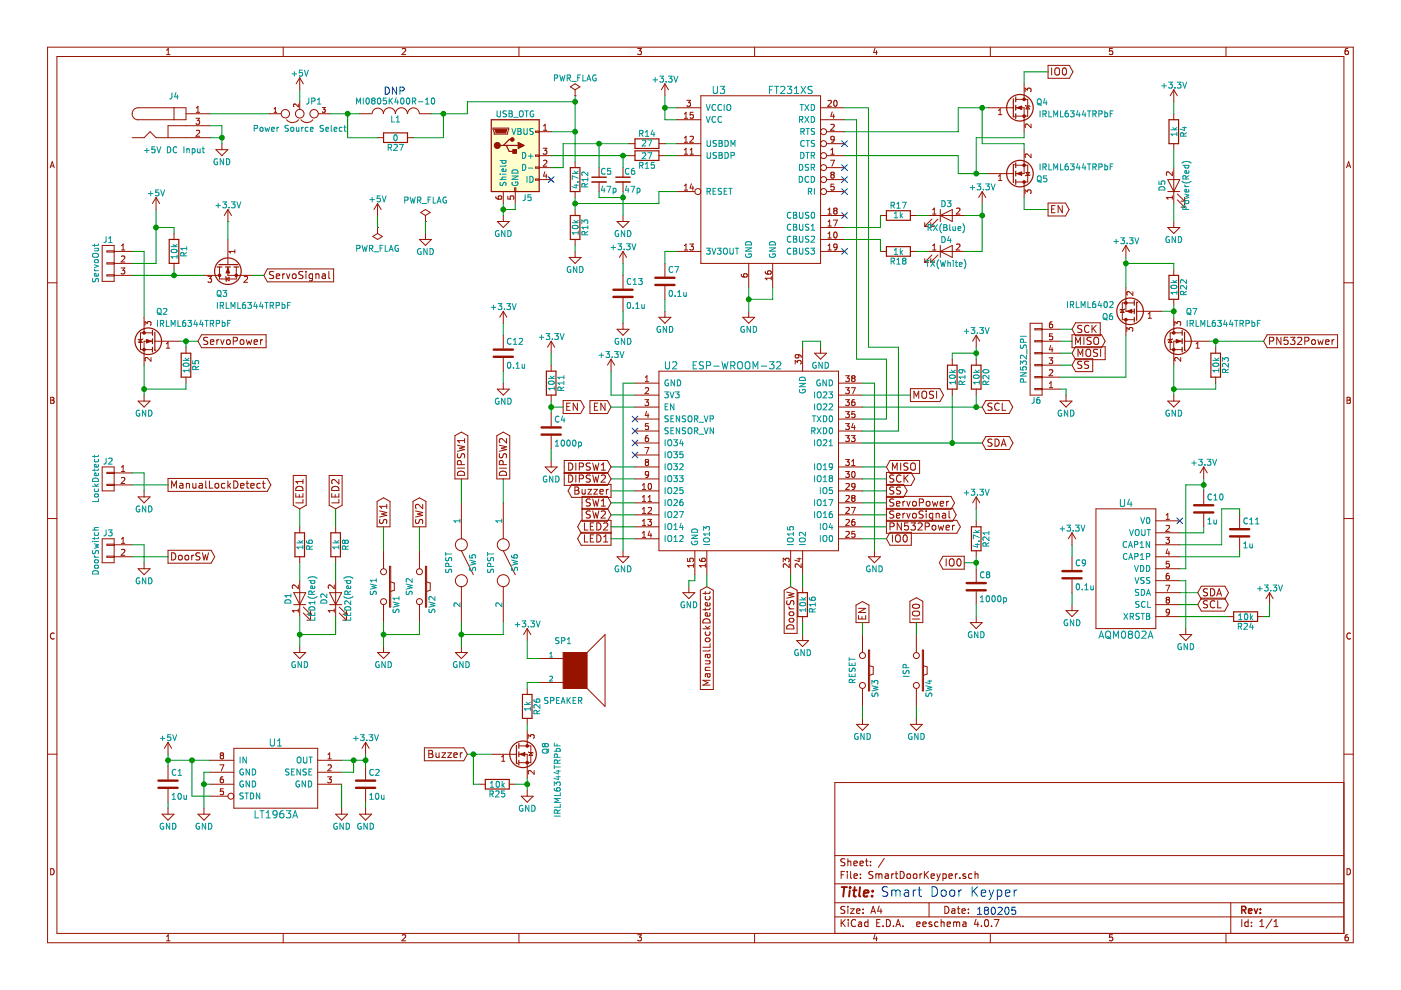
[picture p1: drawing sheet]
<svg xmlns="http://www.w3.org/2000/svg" width="297mm" height="210mm" viewBox="0 0 297 210" stroke-linecap="round" stroke-linejoin="round" font-family="sans-serif">
<g fill="none" stroke="#981200" stroke-width=".21">
<path d="M10.1 10h276.8v189.9h-276.8zM12.1 12h272.8v185.9h-272.8zM35.3 11.6h.8M35.3 10.6l.4-.3v1.3M60 10v2M63.5 16.5v2.5M63.5 16.5l-.7 1.3M63.5 16.5l.8 1.3M85.3 10.4l.5-.1 .2 .3-.8 1h.8M110 10v2M120.9 18.4l1-.6 1.1 .6-1.1 .6zM121.9 19v1.3"/>
<path d="M135.2 10.3h.8l-.4 .5h.3l.1 .2-.1 .4-.2 .2-.5-.2M141 17.8l-.8 1.2M141 17.8v2.5M141 17.8l.7 1.2M160 10v2M185.5 10.2l-.3 .9h.8M185.8 10.7v.9M210 10v2M217.1 17.8v3.3M217.3 19.5v-.8l.5 .4 .1-.4h.6l.1 .2-.1 .6M222.2 13.9h4.5l.8 1.3-.8 1.4h-4.5zM223 14.4v1.5"/>
<path d="M223.7 14.6a.5 .5 0 0 1 .6-.2 .5 .5 0 0 1 .3 .5v.8l-.3 .2a.53 .53 0 0 1-.7-.5zM225.4 14.5l.2-.1a.81 .81 0 0 1 .5 .8 .81 .81 0 0 1-.5 .7l-.2-.1-.2-.5zM235.9 10.3h-.6l-.1 .6 .6-.1 .1 .5-.2 .3-.5-.2M248.9 19v2.6M248.9 19l.7 1.3M248.9 19l-.8 1.3M259.9 10v2M285.8 10.3h-.4l-.2 .3v.7l.2 .3 .4-.2 .1-.4-.1-.2h-.4l-.2 .2M10.6 35.6l.5-1.3 .4 1.3M10.8 35.2h.6M28 29.2h2.5l1.3-1.3 1.3 1.3h11.4M28 24.1a1.24 1.24 0 0 1 1.3-1.3h10.1v2.6h-10.1a1.27 1.27 0 0 1-1.3-1.3"/>
<path d="M36.9 22.8v2.6M39.4 24.1h5.1M41.5 25.1h.8l-.4 .5 .4 .1v.5l-.2 .2-.6-.2M41.6 27.7l.5-.1 .2 .4-.8 .9h.8M41.6 23.8h.7M41.6 22.9l.4-.4v1.3M44.5 26.7h-8.9v2.5M45.8 31.7h2.5l-1.3 1.3zM47 30.5v1.2M57.2 24.1h2.4M58.1 23.8h.6M58.1 23.1l.3-.3v1"/>
<path d="M60.8 25.4a1.62 1.62 0 0 0 2.5 0M63.2 22.1v.6l-.7-.6-.3 .1 .1 .4M63.5 21.6v1.5M63.8 25.4a1.62 1.62 0 0 0 2.5 0M67.5 24.1h2.4M68.3 22.8h.7l-.4 .4 .3 .1v.4h-.6M76.2 24.1h2.6M80 29.2h1.3M86.4 24.1a1.27 1.27 0 0 0-1.3-1.3 1.27 1.27 0 0 0-1.3 1.3 1.27 1.27 0 0 0-1.2-1.3 1.27 1.27 0 0 0-1.3 1.3 1.19 1.19 0 0 0-1.2-1.2 1.19 1.19 0 0 0-1.2 1.2M86.4 29.2h1.3M88.9 24.1a1.24 1.24 0 0 0-1.2-1.2 1.24 1.24 0 0 0-1.3 1.2M88.9 24.1h2.6"/>
<path d="M104.5 27.2h3.3v.2l-.2 1h-2.8zM109.1 39.9h.3v.7h-.3zM113.6 27.8h.7v.3h-.7zM113.6 32.9h.7v.2h-.7zM113.6 35.4h.7v.3h-.7zM113.6 38h.7v.2h-.7zM114.3 33h2.6M114.3 27.9h2.6M114.3 35.5h2.6M114.3 38.1h2.6M115.2 31.4h.7l-.4 .5 .4 .1v.6l-.2 .1-.5-.1M115.2 27.6h.7"/>
<path d="M115.2 34.1l.5-.1 .2 .3-.7 .9h.7M115.2 26.7l.4-.3v1.2M115.5 36.4l-.3 .9h.8M115.8 36.9v.9M121.9 20.3h.1M121.9 34.3v1.2M127 35.5v2.1M127 38.6v2M132.1 35.5v2.1M132.1 38.6v2M133.4 33h1.2M133.4 30.5h1.2"/>
<path d="M139.7 33h1.3M139.7 30.5h1.3M143.5 33h5.1M143.5 22.8h5.1M143.5 25.4h5.1M143.5 30.5h5.1M145.1 32.7h.7M145.1 30.2h.7M145.1 24.2l.3-.4v1.3M145.1 29.2l.3-.3v1.3M145.1 31.8l.3-.4v1.3M145.1 39.4l.3-.4v1.3"/>
<path d="M145.1 25.1h.7M145.6 21.3h.8l-.4 .5 .4 .1v.5l-.2 .1-.6-.1M146.3 29l.5-.1 .2 .3-.8 1h.8M146.3 32.7h.7M146.3 31.8l.4-.4v1.3M146.6 39l-.3 .9h.8M146.9 39.4v.9M147 23.8h-.6l-.1 .6h.7v.6l-.2 .1-.5-.1M148.6 20.3h25.4v35.5h-25.4zM174 22.8h5.1M174 25.4h5.1M175.2 33h3.9"/>
<path d="M175.2 27.9h3.9M175.2 35.5h3.9M175.2 38.1h3.9M175.2 30.5h3.9M175.6 21.4l.4-.1 .3 .3-.8 .9h.8M176.1 34h.8l-.5 1.2M176.2 32.7h.7M176.2 31.8l.3-.4v1.3M176.2 26.5l.4-.1 .3 .3-.8 .9h.8M176.4 37l-.2-.2 .2-.3 .4 .1 .1 .2-.3 .2M176.4 37l-.2 .3v.3l.2 .2h.2l.3-.3-.1-.3-.2-.2M176.4 37h.2"/>
<path d="M176.4 23.7l-.2 .9h.7M176.7 24.2v.9M176.8 39h-.6v.6h.6v.6l-.2 .1-.4-.1M176.9 29.4l-.3 .3-.3-.1-.1-.6 .4-.1 .3 .2-.1 .8-.3 .3h-.2M176.9 21.4l.1-.1a.67 .67 0 0 1 .5 .6 .67 .67 0 0 1-.5 .6l-.2-.4zM209.5 22.8h5.3M209.5 36.8h5.3M211.7 24.3h.7M211.7 23.4l.4-.3v1.2M211.7 37.4l.4-.4v1.3M211.7 38.3h.7M215.4 22.8h1.7v5.1"/>
<path d="M215.4 21.1h2.5v3.5h-2.5M215.4 35h2.5v3.6h-2.5M217.1 31.7v5.1h-1.7M217.1 38.6v3.3M217.4 22.3l1 .3M217.5 36.6h.8l-.4 .6zM217.9 22.5l.4 .6h-.8zM218.4 37.1l-1 .2M218.6 26.3v.8l-.9-.8-.4 .2 .1 .5M218.6 32.6v.8l-.9-.8-.4 .3 .1 .5M247.6 38.1h2.5l-1.2 2.5zM248.6 36.5v.7l-1-.7-.3 .2 .1 .5"/>
<path d="M248.9 24.1v1.3M248.9 30.5v1.2M248.9 35.5v7.7M285.5 35.6l.4-1.3 .5 1.3M285.6 35.2h.6M10.1 60h2M21.7 52h2.5v7.7h-2.5zM24.2 55.8h3.8M24.2 53.3h3.8M24.2 58.3h-1.5v.2h1.5M24.2 53.2h-1.5v.2h1.5M24.2 55.7h-1.5v.3h1.5"/>
<path d="M24.2 58.4h3.8M25.7 56.8h.8l-.5 .5 .4 .1v.6l-.2 .1-.5-.1M25.7 53h.8M25.7 52.1l.4-.4v1.3M25.7 54.4l.5-.1 .3 .3-.8 .9h.8M33.1 41.9l-.8 1.3M33.1 41.9v2.5M33.1 41.9l.7 1.3M36.9 49.5v1.3M36.9 55.8v1.3M43.2 58.4h3.3M44.1 58.6h.8l-.5 .5 .4 .1v.5l-.2 .2-.5-.2"/>
<path d="M46.5 56.6v2.5h3.6v-2.5M47.8 58.6l.3 1.1M47.9 59.1l.7-.3v.7zM48.3 56.6v1.8h5.1M48.3 44.4v2.6M48.3 50.8v5.3M48.3 44.4l-.7 1.3M48.3 44.4l.8 1.3M49.8 53.3h-1.3l.4 .4M49.8 53v.7M51.8 58.7l.5-.1 .2 .3-.8 1h.8M56.7 57h14v2.8h-14l-.8-1.4z"/>
<path d="M58 57.6l-.6-.1-.3 .4 .2 .3 .6 .3v.4l-.2 .2-.6-.1M58.6 58.6l.7-.2-.1-.3h-.4l-.2 .2v.7h.6M59.9 58.1v1M60.4 58.1l-.5 .3M60.8 58.1l.3 1 .4-1M62.1 58.2l.2-.1 .4 .1 .1 .6-.2 .2-.3 .1-.2-.2zM64.2 57.6l-.5-.1-.3 .2v.4l.7 .3 .1 .4-.3 .3-.6-.1M64.9 57.5v.2M64.9 58.1v1M66.3 58.1h-.5l-.3 .3 .2 .6h.6M66.3 58.1v1.2l-.3 .3-.4-.1M67 58.2l.1-.1a.36 .36 0 0 1 .5 .2v.8"/>
<path d="M67 58.1v1M68.3 58.1h.6l.1 1M69 58.4l-.7 .2a.3 .3 0 0 0 .2 .5l.5-.1M69.7 57.5v1.4l.2 .2M79 50.1l1-.6 1.1 .6-1.1 .7zM80 48.2h.1M80 43.2v2.5M80 48.2v1.3M80 43.2l-.7 1.2M80 43.2l.8 1.2M88.9 50.8h2.6l-1.3 1.2zM89.2 45.1l1-.7 1 .7-1 .6z"/>
<path d="M90.2 47h.1M90.2 45.7v1.3M90.2 49.5v1.3M105.1 41.7l.1 .3 .2 .2h.7l.3-.2-.1-.4-.6 .1-.1 .3 .2 .2M105.4 47h2.6l-1.3 1.2zM106.7 40.6v2.6M106.7 45.7v1.3M107.7 41.6v.6h.6v-.6h.5l.1 .2-.1 .4M109.2 40.6v2.6M120.7 54.6h2.5l-1.3 1.2zM121.9 40.6v1.3M121.9 44.4v1.3"/>
<path d="M121.9 50.8v1.2M121.9 53.3v1.3M130.8 47h2.6l-1.3 1.2zM132.1 45.7v1.3M132.1 53.3v2.5M132.1 58.4v2.8M132.1 53.3l-.8 1.3M132.1 53.3l.8 1.3M141 55.8v2.8M143.5 40.6h3.8M143.5 53.3h5.1M145.1 40.3h.7"/>
<path d="M145.1 52.1l.3-.4v1.3M145.1 53h.7M146.2 51.7h.8l-.4 .5 .4 .1v.6l-.2 .1-.6-.1M157.2 58.2v.3l.3 .2h.7l.2-.2-.1-.4-.6 .1v.3l.2 .2M158.7 55.8v5.1M162.2 57.5l.1 .4 .3 .2h.7l.2-.2-.1-.4h-.6l-.1 .4 .3 .2M163.5 58.6v.8M163.5 59h-1.3l.4 .4M163.8 55.8v5.1M174 50.8h5.1M174 53.3h5.1M174 48.2h5.1"/>
<path d="M174 45.7h5.1M175.2 40.6h3.9M175.6 52.1l.3-.4v1.3M175.6 50.5h.7M175.6 44.5l.3-.4v1.3M175.6 47l.3-.3v1.2M175.6 49.6l.3-.4v1.3M175.6 53h.7M175.6 47.9h.7M175.6 45.4h.7M176.7 46.7h.8l-.5 1.2M176.9 49.3l.1-.1a.67 .67 0 0 1 .5 .6 .67 .67 0 0 1-.5 .7l-.2-.5z"/>
<path d="M177 44.7l-.2-.3 .2-.3 .4 .1 .1 .2-.2 .3M177 44.7l-.2 .2v.4l.2 .1h.3l.2-.3-.1-.3-.1-.1M177 44.7h.3M177.5 52.3l-.2 .2-.4-.1-.1-.6 .5-.1 .2 .3-.1 .7-.3 .3h-.2M186.7 53.3h1.2M186.7 45.7h1.2M193 53.3h1.3M193 45.7h1.3M196.1 48h.7M196.1 47.2v.8M196.1 54.8v.8M196.1 55.6h.7"/>
<path d="M196.8 53.3h7.6M196.8 45.7h7.6M197.3 48h.8M197.3 47.2v.8M197.3 54.8v.8M197.3 55.6h.8M197.6 46.5l-1.5 1.5M197.6 54.1l-1.5 1.5M197.7 53h.7M197.7 45.4h.7M197.7 44.5l.4-.4v1.3M197.7 52.1l.4-.4v1.3"/>
<path d="M198.9 46.5l-1.6 1.5M198.9 54.1l-1.6 1.5M199.4 45.7l2.5-1.3v2.6zM199.4 53.3l2.5-1.3v2.6zM199.4 44.4v2.6M199.4 52v2.6M202.8 44.2l.5-.1 .2 .4-.8 .9h.8M202.8 51.8l.5-.1 .2 .4-.8 .9h.8M208.2 40.6l-.7 1.3M208.2 40.6v2.6M208.2 40.6l.8 1.3M217.3 41v-.7l.5 .4 .1-.4h.6l.1 .2-.1 .5"/>
<path d="M222.2 43.1h3.7l.8 1.3-.8 1.4h-3.7zM223 44.3h.5M223.7 43.6h-.7v1.5h.7M225.2 43.6v1.5l-.9-1.5v1.5M238.7 52v2.6M238.7 52l-.8 1.3M238.7 52l.8 1.3M247.6 40.6h2.5M247.6 48.2h2.5l-1.2 1.3zM248.6 41.5v.7M248.6 41.9h-1.3l.3 .3M248.9 47v1.2"/>
<path d="M248.9 57.1v1.3M249.6 42.4l1.5 1.5M249.6 41.1l1.5 1.5M250.4 43.9h.7M250.4 42.6h.7M251.1 41.9v.7M251.1 43.2v.7M284.9 60h2M29.8 72l.4 .6h-.8zM30.3 71.8l-1 .3M30.5 67.3v3.3M30.8 69v-.8l.4 .4 .1-.4h.6l.1 .2-.1 .6"/>
<path d="M32 75.8v.8l-.9-.8-.3 .2 .1 .5M32.3 72.3h-1.8v5.1M32.3 70.6h-2.5v3.5h2.5M32.8 72.3h5.4M35.3 72.9l.3-.3v1.2M35.3 73.8h.7M39.4 73.6v1.3M39.4 80v1.2M42.7 71h13.7v2.7h-13.7l-.7-1.4zM44.1 71.6l-.6-.1-.3 .2v.4l.7 .3 .2 .4-.4 .2h-.5M44.6 72.5l.7-.1v-.3l-.5-.1-.2 .2 .1 .8h.6M46 72v1"/>
<path d="M46.4 72l-.4 .3M46.8 72l.3 1 .4-1M48.1 72.2l.2-.2 .4 .2 .1 .6-.1 .2h-.4l-.2-.1zM49.5 72.3l.7-.1 .1-.2v-.3l-.3-.2h-.5v1.5M51 72.2l.2-.2 .4 .2 .1 .6-.1 .2h-.4l-.2-.1zM52.2 72l.3 1 .3-.7 .3 .7 .3-1M53.9 72.5l.7-.1-.1-.3-.4-.1-.2 .2 .1 .8h.5M55.2 72v1M55.7 72l-.5 .3M106.7 66v2.5M106.7 71.1v2.8M106.7 75.9v2.8"/>
<path d="M106.7 66l-.8 1.3M106.7 66l.8 1.3M116.9 72.3v2.6M116.9 77.4v1.3M116.9 72.3l-.8 1.3M116.9 72.3l.7 1.3M129.6 76.2l-.8 1.2M129.6 76.2v2.5M129.6 76.2l.7 1.2M130.8 69.8h2.6l-1.3 1.3zM132.1 63.2v2.8M132.1 68.5v1.3"/>
<path d="M139.7 78.7h38.1v38.1h-38.1zM139.7 67.3h2.5l-1.2 1.2zM141 60.7v2.8M141 66v1.3M157.5 67.3h2.5l-1.3 1.2zM158.7 66v1.3M168.6 77.2v-.8l.5 .4 .1-.3h.5l.2 .1-.2 .6M169.1 75.2l.3 .2-.1 .4-.6 .1-.1-.5 .2-.2h.8l.3 .3v.3M170.2 73.6v5.1M172.7 74.9h2.5l-1.2 1.3zM174 73.6v1.3M179.3 79.7h.8l-.5 .4 .4 .1v.6l-.2 .1-.5-.1"/>
<path d="M201.9 76.2v1.2M207 71.1v2.5M207 76.2v1.2M207 71.1l-.8 1.2M207 71.1l.7 1.2M218.4 68.5h2.5v15.3h-2.5zM220.9 74.9h3.8M220.9 72.3h3.8M220.9 69.7h-1.5v.2h1.5M220.9 72.2h-1.5v.3h1.5M220.9 74.8h-1.5v.2h1.5M220.9 77.3h-1.5v.3h1.5"/>
<path d="M220.9 79.8h-1.5v.3h1.5M220.9 80h3.8M220.9 77.4h3.8M220.9 69.8h3.8M222.4 75.9h.8l-.4 .4 .3 .1v.6l-.1 .1-.6-.1M222.5 78.5l.5-.1 .2 .3-.8 1h.8M222.8 73.2l-.3 1h.8M223.1 68.2l-.4 .1-.2 .2v.8l.2 .2 .4-.1v-.6l-.4-.1-.2 .2M223.1 73.7v.9M223.1 70.8h-.6v.6h.6v.5l-.1 .1-.5-.1M227.3 71h6.3l.7 1.3-.7 1.4h-6.3zM228 68.4h5.3v2.8h-5.3l-.7-1.4z"/>
<path d="M228 73v-1.5l.6 1.1 .5-1.1v1.5M228 73.5h6.3v2.8h-6.3l-.7-1.4zM228 76.1h3.7v2.7h-3.7l-.7-1.4zM228.6 75.6v-1.6l.5 1.1 .5-1.1v1.6M229.4 76.7l-.6-.1-.2 .1v.5l.6 .3 .2 .3-.3 .3-.6-.1M229.4 69h-.6l-.2 .1v.5l.6 .2 .2 .4-.3 .3-.6-.1M229.8 71.5v1.5M230.3 74.3a.5 .5 0 0 1 .6-.3 .5 .5 0 0 1 .3 .6v.8l-.3 .2a.53 .53 0 0 1-.7-.5zM230.8 76.7l-.6-.1-.2 .1v.5l.7 .3 .1 .3-.3 .3-.6-.1M230.9 69.1a.72 .72 0 0 0-1 .5 .72 .72 0 0 0 .7 .9l.3-.2M231.3 71.6l-.5-.1-.3 .2v.4l.7 .3 .1 .4-.3 .2h-.5M231.5 69v1.5"/>
<path d="M231.8 69.6l.6 .9M232 71.7a.5 .5 0 0 1 .6-.2 .5 .5 0 0 1 .3 .5v.8l-.3 .2a.53 .53 0 0 1-.7-.5zM232.4 69l-.9 .8M232.7 74.1l-.6-.1-.2 .2v.4l.7 .3 .1 .4-.3 .3-.6-.1M233.4 74v1.6M237.9 65.6l.4 .7h-.7zM238.5 65.5l-1.1 .2M238.7 60.9v5.1h1.8M238.7 67.8v3.3M238.9 70.2v-.7l.5 .4 .1-.4h.6l.1 .2-.1 .5M240.2 61.8v.8l-.9-.8-.4 .3 .1 .5M240.5 64.2h-2.6v3.6h2.6"/>
<path d="M241 66h5.3M243.4 67.5h.7M243.4 66.6l.4-.4v1.3M248.1 72l.4 .6h-.8zM248.6 71.8l-1 .3M248.9 63.5v1.2M248.9 67.3v3.3M249.1 69v-.8l.4 .4 .2-.4h.5l.1 .2-.1 .6M250.3 75.8v.8l-.9-.8-.3 .2 .1 .5M250.6 72.3h-1.7v5.1M250.6 70.6h-2.5v3.5h2.5M251.1 72.3h5.4"/>
<path d="M253.6 73.8h.7M253.6 72.9l.3-.3v1.2M257.7 73.6v1.3M257.7 80v1.2M268.7 71h14.9v2.7h-14.9l-.8-1.4zM269.2 72.3l.7-.1 .2-.2-.1-.3-.2-.2h-.6v1.5M271.6 71.5v1.5l-.9-1.5v1.5M273 71.5h-.7l-.1 .7 .2-.1 .6 .1 .1 .6-.3 .2-.6-.1M273.6 71.5h1l-.6 .6 .6 .3-.1 .5-.3 .1-.6-.1M275.1 71.7l.6-.2 .3 .4-.9 1.1h.9M276.6 72.3l.8-.1 .1-.2-.1-.3-.2-.2h-.6v1.5M278.2 72.2l.2-.2 .4 .2 .1 .6-.2 .2h-.3l-.2-.1z"/>
<path d="M279.4 72l.3 1 .3-.7 .3 .7 .2-1M281.1 72.5l.7-.1-.1-.3-.4-.1-.2 .2v.8h.6M282.4 72v1M282.9 72l-.5 .3M10.7 84.2h.5l.2 .3-.2 .3 .3 .3-.2 .4h-.6zM10.7 84.8h.5M21.7 99h2.5v5.1h-2.5zM25.7 100h.8M25.7 99.1l.4-.4v1.3M29.3 85h2.5l-1.3 1.3zM30.5 83.8v1.2M96.4 92.4l1.4-.8 1.4 .8v9.1h-2.8z"/>
<path d="M97 99.3h1.5M97 94.4l1.5 .3-1.1 .3 1.1 .3-1.5 .4M97.1 96.2l-.1 .6 .1 .2h.5l.2-.7 .4-.1 .3 .3-.1 .6M97.8 98.5l-.1-.7-.2-.2-.4 .1-.1 .2v.6h1.5M98.5 93v.9M98.5 93.4h-1.5l.4 .5M105.3 92.4l1.4-.8 1.4 .8v9.1h-2.8zM105.4 82.5h2.6l-1.3 1.3zM105.9 99.3h1.5M105.9 94.4l1.5 .3-1.1 .3 1.1 .3-1.5 .4M105.9 96.2v.6l.1 .2h.5l.2-.7 .4-.1 .3 .3-.1 .6M106.7 98.5l-.1-.7-.2-.2-.4 .1-.1 .2v.6h1.5"/>
<path d="M106.7 81.2v1.3M107.4 93v.9l-1.1-.9-.4 .3 .1 .6M115.6 99h2.5l-1.2 1.3zM116.9 83.8v1.2M116.9 87.6v2.8M116.9 92.4v2.8M116.9 97.7v1.3M119.4 84.9h3.7l.8 1.4-.8 1.4h-3.7zM120.2 86.2h.5M120.6 98.2a.77 .77 0 0 1 .9 .7 .77 .77 0 0 1-.9 .8zM120.9 85.5h-.7v1.5h.7M122.1 98.2v1.5"/>
<path d="M122.4 85.5v1.5l-.9-1.5v1.5M122.8 99l.8-.1 .1-.2-.1-.4-.2-.1h-.6v1.5M125.1 84.9h3.7l.8 1.4-.8 1.4h-3.7zM125.2 98.2h-.6l-.3 .1v.5l.7 .2 .2 .4-.3 .3-.6-.1M125.7 98.2l.3 1.5 .3-1.1 .3 1.1 .4-1.5M126 86.2h.5M126.8 85.5h-.8v1.5h.8M127.5 99.7h.9M127.5 98.6l.4-.4v1.5M128.3 85.5v1.5l-.9-1.5v1.5M134.6 81.2h5.1M134.6 83.8h5.1"/>
<path d="M134.6 86.3h5.1M134.6 88.8h5.1M134.6 91.4h5.1M134.6 93.9h5.1M134.6 96.5h5.1M134.6 99h5.1M136.7 84.7h.8l-.4 .5 .4 .1v.6l-.2 .1-.6-.1M136.7 94.9h.9l-.6 1.3M136.8 80.9h.7M136.8 80l.4-.3v1.2M136.8 82.3l.5-.1 .2 .4-.8 .9h.8M137 98l-.2-.3 .2-.3 .5 .1v.2l-.2 .3"/>
<path d="M137 98l-.2 .2 .1 .4 .1 .1h.3l.2-.3v-.3l-.2-.1M137 98h.3M137.1 87.2l-.3 .9h.8M137.4 92.4h-.4l-.1 .3-.1 .7 .2 .2 .5-.1-.1-.6-.4-.1-.2 .3M137.4 87.7v.8M137.5 89.8h-.6l-.1 .6h.7v.6l-.2 .1-.5-.1M177.8 81.2h5.1M177.8 83.8h5.1M177.8 86.3h5.1M177.8 88.8h5.1M177.8 91.4h5.1M177.8 93.9h5.1"/>
<path d="M177.8 99h5.1M179.3 82.2h.8l-.5 .5 .4 .1v.5l-.2 .2-.5-.2M179.3 84.7h.8l-.5 .5 .4 .1v.6l-.2 .1-.5-.1M179.3 89.8h.8l-.5 .5 .4 .1v.6l-.2 .1-.5-.1M179.3 92.4h.8l-.5 .4 .4 .1v.6l-.2 .1-.5-.1M179.3 97.4h.8l-.5 .5 .4 .1v.6l-.2 .1-.5-.1M179.3 100h.8l-.5 .5 .4 .1v.5l-.2 .1-.5-.1M179.3 87.3h.8l-.5 .5 .4 .1v.5l-.2 .1-.5-.1M180.5 82.2h.8l-.5 1.3M180.5 92.4h.8l-.4 .4 .3 .1v.6l-.1 .1-.6-.1M180.6 98.7h.7M180.6 97.8l.3-.4v1.3"/>
<path d="M180.8 80.2l-.2 .2v.4l.2 .1h.3l.2-.2-.1-.4-.1-.1M180.8 80.2l-.2-.2 .2-.3 .4 .1 .1 .2-.2 .2M180.8 80.2h.3M180.9 89.7l-.3 1h.7M181.2 84.7l-.4 .1-.2 .2v.8l.2 .2 .4-.1v-.6l-.4-.1-.2 .2M181.2 90.2v.9M181.2 87.3h-.6v.6h.6v.5l-.1 .1-.5-.1M188.7 97.6h6.3v2.8h-6.3l-.8-1.4zM189.2 99.7v-1.5l.5 1.1 .5-1.1v1.5M191 98.2v1.5M192.5 98.2h-.6l-.2 .1v.5l.7 .2 .1 .4-.3 .3-.6-.1M193 82.4h6.3l.7 1.4-.7 1.3h-6.3z"/>
<path d="M193.1 98.4a.5 .5 0 0 1 .6-.2 .5 .5 0 0 1 .4 .5l-.1 .8-.3 .2a.53 .53 0 0 1-.6-.5zM193.8 84.5v-1.6l.5 1.1 .5-1.1v1.6M195.5 83.2a.5 .5 0 0 1 .6-.3 .5 .5 0 0 1 .4 .5l-.1 .9-.3 .2a.53 .53 0 0 1-.6-.5zM197.9 83l-.5-.1-.3 .2v.4l.7 .3 .1 .4-.3 .3-.5-.1M198.6 82.9v1.6M201.9 82.5v1.3M207 82.5v1.3M209 84.9h5l.7 1.4-.7 1.4h-5l-.8-1.4zM209 92.6h5l.8 1.3-.8 1.4h-5l-.8-1.4zM210.3 85.5h-.6l-.3 .3 .2 .3 .7 .3v.4l-.3 .2-.6-.1M210.3 93.2l-.6-.1-.3 .3 .2 .3 .7 .3v.5l-.3 .1-.6-.1M211 93.1a.77 .77 0 0 1 .9 .8 .77 .77 0 0 1-.9 .7z"/>
<path d="M211.9 85.6a.72 .72 0 0 0-1.1 .5 .72 .72 0 0 0 .7 .9l.4-.2M212.3 94.6l.5-1.5 .5 1.5M212.4 94.2h.7M212.5 85.5v1.5h.7M220.9 82.4h-1.5v.2h1.5M220.9 82.5h3.8M222.5 82.2h.7M222.5 81.3l.3-.4v1.3M224.7 85h2.6l-1.3 1.3zM226 83.8v1.2M247.6 85h2.5l-1.2 1.3zM248.9 83.8v1.2"/>
<path d="M255.2 99l-.8 1.3M255.2 99v2.5M255.2 99l.8 1.3M285.6 84.2h.4l.3 .3-.3 .3 .3 .3-.2 .4h-.5zM285.6 84.8h.4M10.1 109.9h2M21.7 114.2h2.5v5.1h-2.5zM24.2 118h3.8M24.2 117.9h-1.5v.3h1.5M24.2 100.1h-1.5v.3h1.5M24.2 102.7h-1.5v.2h1.5M24.2 115.4h-1.5v.2h1.5"/>
<path d="M24.2 115.5h3.8M24.2 100.3h3.8M24.2 102.8h3.8M25.7 101.3l.5-.1 .3 .4-.8 .9h.8M25.7 114.3l.4-.4v1.3M25.7 116.6l.5-.1 .3 .3-.8 .9h.8M25.7 115.2h.8M29.3 105.4h2.5l-1.3 1.2zM30.5 104.1v1.3M30.5 119.3v1.3M35.6 101.4h21.1l.7 1.4-.7 1.4h-21.1zM35.6 116.7h9.2l.7 1.3-.7 1.4h-9.2z"/>
<path d="M36.4 103.5v-1.5l.5 1.1 .5-1.1v1.5M36.4 117.2a.77 .77 0 0 1 .9 .8 .77 .77 0 0 1-.9 .7zM37.9 117.9l.2-.2 .5 .2v.5l-.1 .3h-.4l-.2-.1zM38.1 102.6h.6l.1 .9M38.8 102.8l-.7 .2a.3 .3 0 0 0 .2 .5l.5-.1M39.3 117.9l.2-.2 .4 .2 .1 .5-.1 .3h-.4l-.2-.1zM39.5 102.6h.1a.36 .36 0 0 1 .6 .1v.8M39.5 102.5v1M40.7 117.7v1M40.9 102.5l.1 .9 .3 .1 .2-.2M41.1 117.7l-.4 .3M41.5 102.5v1"/>
<path d="M42.3 102.6h.5l.1 .9M42.4 117.3l-.6-.1-.3 .3 .2 .4 .6 .2v.5l-.2 .1h-.6M42.9 102.8l-.6 .2a.3 .3 0 0 0 .1 .5l.5-.1M42.9 117.2l.4 1.5 .2-1.1 .3 1.1 .4-1.5M43.6 102v1.3l.2 .2M44.4 102v1.5h.7M45.7 102.6l.2-.1 .4 .1 .1 .6-.2 .2-.3 .1-.2-.2zM47.7 102.6l-.4-.1-.4 .3 .2 .6h.6M48.3 102v1.5M48.5 102.9l.4 .6M48.9 102.5l-.6 .6M49.6 102a.77 .77 0 0 1 .9 .7 .77 .77 0 0 1-.9 .8z"/>
<path d="M51 103l.7-.2v-.2l-.5-.1-.2 .2 .1 .7h.6M52.2 102.5h.6M52.4 102v1.3l.4 .2M53.2 103l.7-.2-.1-.2-.4-.1-.2 .2v.7h.6M55.2 102.6l-.4-.1-.3 .3 .1 .6h.6M55.6 102.5h.6M55.8 102v1.3l.4 .2M62.2 100.8h2.7v6.3l-1.4 .8-1.3-.8zM62.7 104.6v.8h1.5v-.8M62.8 103.4a.81 .81 0 0 1 .9-.2 .81 .81 0 0 1 .5 .8h-1.5zM63.4 104.9v.5M63.5 111.7v1.3"/>
<path d="M63.5 118v1.3M64.2 105.9v.7h-1.5M64.2 101.7v.9M64.2 102.1h-1.5l.4 .5M69.8 100.8h2.7v6.3l-1.3 .8-1.4-.8zM70.3 104.6v.8h1.5v-.8M70.4 103.4a.81 .81 0 0 1 .9-.2 .81 .81 0 0 1 .5 .8h-1.5zM71.1 104.9v.5M71.2 111.7v1.3M71.2 118v1.3M71.8 105.9v.7h-1.5M71.8 101.7v.9l-1-.9-.5 .3 .2 .6"/>
<path d="M79.9 106.3l1.4-.7 1.4 .7v5.4h-2.8zM80.5 108.3l1.5 .4-1.1 .3 1.1 .3-1.5 .3M80.6 110.1l-.1 .6 .1 .2h.5l.2-.6 .4-.2 .3 .3-.1 .6M81.3 116.8v3.8M82 106.9v.9M82 107.4h-1.5l.4 .4M87.6 106.3l1.3-.7 1.4 .7v5.4h-2.7zM88.1 108.3l1.5 .4-1.1 .3 1.1 .3-1.5 .3M88.2 110.1l-.1 .6 .1 .2h.5l.3-.6 .3-.2 .3 .3-.1 .6M88.9 116.8v3.8M89.6 106.9v1l-1.1-1-.4 .3 .1 .6M97.2 100a.79 .79 0 0 1 .9 0 .79 .79 0 0 1 .4 .8h-1.5v-.4z"/>
<path d="M97.8 116.8l2.6 5.1M97.8 106.6v7.6M105.9 100.2a.81 .81 0 0 1 1-.3 .81 .81 0 0 1 .5 .9h-1.5zM106.7 106.6v7.6M106.7 116.8l2.5 5.1M119.6 100.2h9.2l.8 1.3-.8 1.4h-9.2v-5.3h9.2l.8 1.4-.8 1.4h-9.2M120.6 100.7a.77 .77 0 0 1 .9 .8 .77 .77 0 0 1-.9 .7zM121.2 102.7h8.4v2.8h-8.4l-.8-1.4zM121.9 103.2h.5l.3 .3-.3 .5 .3 .1 .1 .4-.3 .3h-.6zM121.9 104h.5M122.1 100.7v1.5M122.8 101.5l.8-.1 .1-.2-.1-.3-.2-.2h-.6v1.5"/>
<path d="M123.4 103.8l.1 .9 .3 .1 .3-.2M123.4 107.8h5.4l.8 1.4-.8 1.3h-5.4v-5.3h5.4l.8 1.4-.8 1.4h-5.4M123.9 113.4v1.5h.8M123.9 110.9v1.5h.8M124.1 103.8v1M124.7 103.8h.7l-.7 1h.7M125.2 100.8l-.6-.1-.3 .2v.4l.7 .3 .2 .3-.3 .3h-.6M125.2 105.9l-.6-.1-.3 .1v.5l.7 .2 .2 .4-.3 .3-.6-.1M125.2 108.4l-.6-.1-.3 .2v.4l.7 .3 .2 .4-.3 .2h-.6M125.2 114.1h.5M125.2 111.6h.5M125.7 105.8l.3 1.5 .3-1.1 .3 1.1 .4-1.5"/>
<path d="M125.7 108.3l.3 1.5 .3-1 .3 1 .4-1.5M125.7 100.7l.3 1.5 .3-1.1 .3 1.1 .4-1.5M125.9 113.4h-.7v1.5h.7M125.9 103.8h.8l-.8 1h.8M125.9 110.9h-.7v1.5h.7M126.5 113.4a.77 .77 0 0 1 .9 .8 .77 .77 0 0 1-.9 .7zM126.5 110.9a.77 .77 0 0 1 .9 .7 .77 .77 0 0 1-.9 .8zM127.2 104.3l.7-.2v-.3h-.5l-.2 .2 .1 .7h.6M127.5 100.9l.6-.2 .3 .4-1 1.1h1M127.5 108.5l.6-.2 .3 .5-1 1h1M127.5 107.3h.9M127.5 106.2l.4-.4v1.5"/>
<path d="M128 114.9h.9M128 111l.6-.1 .3 .4-1 1.1h1M128 113.8l.4-.4v1.5M128.6 103.8v1M129 103.8l-.4 .3M129.6 112.9h-6.4l-.7 1.3 .7 1.4h6.4v-5.3h-6.4l-.7 1.4 .7 1.4h6.4M130.8 118h2.6l-1.3 1.3zM132.1 116.8v1.2M134.6 101.5h5.1M134.6 104.1h5.1M134.6 106.6h5.1M134.6 109.2h5.1"/>
<path d="M134.6 111.7h5.1M134.6 114.2h5.1M136.2 103.8h.7M136.2 102.9l.4-.4v1.3M136.2 105.4l.4-.4v1.3M136.2 107.9l.4-.3v1.3M136.2 110.5l.4-.4v1.3M136.2 113l.4-.3v1.2M136.2 106.3h.7M136.2 108.9h.7M136.2 111.4h.7M136.2 113.9h.7"/>
<path d="M137.3 110.1h.8l-.4 .5 .4 .1v.6l-.2 .1-.6-.1M137.4 107.7l.5-.1 .2 .3-.8 1h.8M137.4 106.3h.7M137.4 105.4l.4-.4v1.3M137.5 100.5l-.2 .3-.4-.1v-.6l.4-.1 .2 .2v.7l-.3 .3h-.3M137.5 102.6l.2-.1a.67 .67 0 0 1 .4 .6 .67 .67 0 0 1-.4 .7l-.3-.5zM137.7 112.6l-.3 .9h.8M138 113.1v.8M145.7 118.4v.6l.6 .1v-.7h.6l.1 .2-.1 .5M147 119.6v.7M147 119.9h-1.3l.4 .4M147.3 116.8v5.1"/>
<path d="M148.3 118.5v.3l.3 .2 .7 .1 .3-.3-.2-.4-.6 .1v.3l.2 .3M149.6 119.9h-1.3l.3 .4M149.6 119.6v.7M149.9 116.8v5.1M166.1 119.1v-.8l.4 .5 .1-.4h.6l.1 .2-.1 .5M167.3 119.6v.8l-.9-.8-.3 .2 .1 .5M167.6 116.8v5.1M169 118.5h.9M169.4 118.3v.8l-.9-.3M169.9 119.6v.8l-.9-.8-.4 .2 .1 .5M170.2 116.8v5.1M177.8 101.5h5.1"/>
<path d="M177.8 104.1h5.1M177.8 106.6h5.1M177.8 109.2h5.1M177.8 111.7h5.1M177.8 114.2h5.1M179.4 102.6l.4-.1 .3 .4-.8 .9h.8M179.4 105.1l.4-.1 .3 .4-.8 .9h.8M179.4 107.7l.4-.1 .3 .3-.8 1h.8M179.4 110.2l.4-.1 .3 .4-.8 .9h.8M179.4 112.8l.4-.1 .3 .3-.8 .9h.8M180.5 107.6h.8l-.5 1.3M180.7 100.1l.2-.1a.67 .67 0 0 1 .4 .6 .67 .67 0 0 1-.4 .6l-.3-.4z"/>
<path d="M180.8 105.6l-.2-.2 .2-.4 .4 .1 .1 .3-.2 .2M180.8 105.6l-.2 .2v.4l.2 .1h.3l.2-.2-.1-.4-.1-.1M180.8 105.6h.3M181.2 110.1l-.4 .1-.2 .2v.7l.2 .3 .4-.1v-.6l-.4-.1-.2 .2M181.2 112.7h-.6v.5h.6v.6l-.1 .1-.5-.1M181.3 103l-.2 .3-.4-.1-.1-.6 .5-.1 .2 .2-.1 .8-.3 .3h-.2M184.1 118h2.6l-1.3 1.3zM185.4 116.8v1.2M187.9 102.9h5.3l.7-1.4-.7-1.3h-5.3v12.9h15l.7-1.4-.7-1.4h-15M187.9 102.7h3.7l.7 1.4-.7 1.4h-3.7M187.9 107.8h14.1l.7 1.4-.7 1.3h-14.1M187.9 105.2h13.7l.8 1.4-.8 1.4h-13.7"/>
<path d="M188.7 111.7l.7-.1 .2-.2-.1-.4-.2-.1h-.6v1.5M188.7 112.9h4.5v2.7h-4.5l-.8-1.4zM189.2 113.4v1.5M189.5 103.3l-.6-.1-.2 .2v.4l.7 .3 .1 .4-.3 .3-.6-.1M189.5 100.8l-.6-.1-.2 .2v.4l.7 .3 .1 .3-.3 .3h-.6M189.5 105.9l-.6-.1-.2 .1v.5l.7 .2 .1 .4-.3 .3-.6-.1M189.5 108.4l-.6-.1-.3 .3 .2 .4 .6 .3v.4l-.2 .1h-.6M189.9 113.6a.5 .5 0 0 1 .6-.2 .5 .5 0 0 1 .4 .5l-.1 .8-.3 .2a.53 .53 0 0 1-.6-.5zM190.1 106.8l.7-.2-.1-.2-.4-.1-.2 .2v.7h.6M190.1 109.3l.7-.1-.1-.3-.4-.1-.2 .3v.7h.6M191 103.3l-.6-.1-.3 .2v.4l.7 .3 .2 .4-.3 .3-.6-.1M191 100.9a.72 .72 0 0 0-1 .4 .72 .72 0 0 0 .7 .9l.3-.1"/>
<path d="M191.1 110.9v1.5l-.9-1.5v1.5M191.4 106.3v1M191.4 108.8v1M191.6 113.6l.2-.2a.81 .81 0 0 1 .6 .8 .81 .81 0 0 1-.6 .7l-.2-.1-.1-.5zM191.7 100.7v1.5M191.9 108.8l-.5 .3M191.9 106.3l-.5 .3M191.9 101.4l.7 .8M192.3 108.8l.3 1 .4-1M192.3 106.3l.3 1 .4-1M192.6 100.7l-.9 .9M192.6 110.9h-.8l-.1 .7 .3-.2 .5 .1 .1 .6-.3 .3-.6-.2"/>
<path d="M193.1 110.9h1l-.5 .5 .5 .3-.1 .5-.2 .2-.7-.2M193.5 106.4l.3-.1 .4 .1 .1 .6-.2 .2-.3 .1-.3-.1zM193.5 109l.3-.2 .4 .2 .1 .6-.2 .2h-.3l-.3-.1zM194.6 111l.6-.1 .3 .4-.9 1.1h.9M194.9 106.6l.8-.1 .1-.2-.1-.4-.2-.1h-.6v1.5M195.7 108.4l-.6-.1-.2 .2v.4l.7 .3 .1 .4-.3 .2h-.6M196.2 111.7l.7-.1 .2-.2-.1-.4-.3-.1h-.5v1.5M196.4 108.3v.2M196.4 108.8v1M196.4 106.4l.3-.1 .4 .1 .1 .6-.2 .2-.3 .1-.3-.1zM197.7 111.5l.2-.1 .4 .1 .1 .6-.1 .2-.4 .1-.2-.2zM197.7 106.3l.3 1 .2-.7 .3 .7 .3-1"/>
<path d="M197.8 108.9l-.5-.1-.3 .3 .2 .7h.6M197.8 108.8v1.3l-.3 .3-.4-.1M198.5 109v-.1a.36 .36 0 0 1 .6 .2v.7M198.5 108.8v1M198.9 111.4l.3 1 .3-.7 .3 .7 .3-1M199.3 106.8l.8-.2-.1-.2-.4-.1-.3 .2 .1 .7h.6M199.8 108.9h.6l.1 .9M199.9 117.9h4.5v2.8h-4.5l-.7-1.4zM200.5 109.2l-.7 .1a.3 .3 0 0 0 .2 .5h.5M200.6 111.9l.7-.2-.1-.3h-.4l-.2 .2 .1 .7h.5M200.6 118.5v1.5M200.7 106.3v1"/>
<path d="M201.1 106.3l-.4 .3M201.2 108.3v1.3l.2 .2M201.3 118.7a.5 .5 0 0 1 .6-.2 .5 .5 0 0 1 .4 .5l-.1 .8-.3 .2a.53 .53 0 0 1-.6-.5zM202 111.4v1M202.4 111.4l-.4 .3M203 118.6l.2-.1a.81 .81 0 0 1 .6 .7 .81 .81 0 0 1-.6 .8l-.2-.2-.1-.4zM207 105.4v2.5M207 110.4v1.3M207 116.8v1.2M207 105.4l-.8 1.2M207 105.4l.7 1.2M227.3 113v2.5"/>
<path d="M227.3 118v2.8M227.3 113l-.8 1.2M227.3 113l.7 1.2M232.4 107.9h12.7v25.4h-12.7zM245.1 118h5M245.1 110.4h5M245.1 113h5M245.1 115.5h5M247.2 113.9h.8l-.5 .5 .4 .1v.6l-.2 .1-.5-.1M247.2 111.5l.5-.1 .3 .3-.8 1h.8M247.2 110.1h.8M247.2 109.2l.4-.3v1.2"/>
<path d="M247.5 116.4l-.3 .9h.8M247.8 116.9v.8M247.9 119h-.6l-.1 .6h.7v.6l-.2 .1-.5-.1M255.2 104.1v2.8M255.2 108.9v2.8M262.8 109.2v2.8M262.8 114v2.8M284.9 109.9h2M11.5 134.3a.58 .58 0 0 0-.8 .5 .58 .58 0 0 0 .8 .6M29.3 120.6h2.5l-1.3 1.3zM62.3 125.7h2.5l-1.3 2.5zM62.3 128.2h2.5"/>
<path d="M62.3 138.4h2.5l-1.3 1.2zM63.2 124v.8l-.9-.8-.3 .3 .1 .4M63.2 129.5h-1.2l.3 .3M63.2 129.1v.7M63.5 123.1v7.6M63.5 137.1v1.3M64.3 130l1.5 1.5M64.3 128.7l1.5 1.5M65.1 131.5h.7M65.1 130.2h.7M65.8 129.5v.7M65.8 130.7v.8"/>
<path d="M69.9 125.7h2.5l-1.2 2.5zM69.9 128.2h2.5M70.9 129.5h-1.3l.3 .3M70.9 124v.8l-1-.8-.3 .3 .1 .4M70.9 129.1v.7M71.2 123.1v7.6M71.9 130l1.5 1.5M71.9 128.7l1.5 1.5M72.7 131.5h.7M72.7 130.2h.7M73.4 129.5v.7M73.4 130.7v.8"/>
<path d="M80 138.4h2.6l-1.3 1.2zM81.3 128.2v3.8M81.3 137.1v1.3M82.6 120.1h.2v8.6h-.2zM82.8 123.4l.8 .2v1.6l-.8 .2M88.9 128.2v3.8M90.2 120.1h.3v8.6h-.3zM90.5 123.4l.7 .2v1.6l-.7 .2M96.6 138.4h2.5l-1.3 1.2zM97.8 124.4v7.6M97.8 137.1v1.3M106.7 124.4v7.6"/>
<path d="M111.8 133.3l-.8 1.2M111.8 133.3v2.5M111.8 133.3l.7 1.2M114.3 139.6h5.1M124.5 138.4l3.8-3.9v15.3l-3.8-3.8M144.8 125.7h2.5l-1.2 1.2zM146.1 124.4v1.3M148.5 125.2l1.4-.8 1.3 .8v21h-2.7zM149 133.3h1.5M149.3 131.3a.79 .79 0 0 1 .9 0 .79 .79 0 0 1 .3 .8h-1.5v-.4zM149.5 125.4v.6M149.5 128.9v.6"/>
<path d="M149.5 132.7l.6 .6M149.6 126.4l-.1 .5 .3 .3 .7-.2v-.6M149.6 135.4l.7-.1 .2 .5-.2 .3h-.5l-.3-.3zM149.6 134l-.1 .4 .3 .3 .7-.2v-.5M149.9 138.7l.1 .7a.3 .3 0 0 0 .5-.2v-.5M150.5 130v.4l-.2 .2h-.7v-.6l.3-.1 .1 .7M150.5 127.8v.4l-.2 .3-.7-.1v-.6l.3-.1 .1 .8M150.5 138.7l-.9 .1v.6M150.5 125.4l-.2 .4h-1.3M150.5 128.9l-.2 .4h-1.3M150.5 136.5v.7h-1.5M150.5 137.8l-.2 .2h-1.3"/>
<path d="M150.5 132.7l-.5 .5M166.3 125.2l1.3-.8 1.4 .8v9.1h-2.7zM166.8 125.5l1.5 .4-1.1 .3 1.1 .3-1.5 .3M166.9 127.3l-.1 .6 .1 .2h.5l.3-.6 .3-.2 .3 .3-.1 .6M166.9 132.8a.81 .81 0 0 1 .9-.3 .81 .81 0 0 1 .5 .9h-1.5zM167.3 128.7l.3 .4M167.3 129.1h1M167.4 129.9l.6-.2 .3 .5-.3 .3h-.4l-.3-.3zM167.4 131.2l.6-.1 .3 .5-.3 .3h-.4l-.3-.3zM168.9 135.8h2.5l-1.2 1.3zM170.2 124.4v1.3M170.2 130.7v1.3"/>
<path d="M170.2 134.5v1.3M181.5 128.3l1.4-.8 1.3 .8v3.7h-2.7zM182 130.5v.7h1.5v-.7M182 129h1.5l-1.5 .9h1.5M182.8 130.7v.5M182.9 134.5v3.9M184.1 137.8h.3v8.7h-.3zM192.9 127.5l1.4-.8 1.4 .8v4.5h-2.8zM193.4 131.2h1.6M193.5 128.3a.89 .89 0 0 1 1.5 .3 .86 .86 0 0 1-.8 .4 .86 .86 0 0 1-.8-.5zM193.7 129.6h1.1l.2 .3a.53 .53 0 0 1-.5 .7h-.5a.52 .52 0 0 1-.6-.4 .52 .52 0 0 1 .3-.6zM194.3 134.5v3.9"/>
<path d="M195.6 137.8h.2v8.7h-.2zM205.7 132h2.5l-1.2 1.3zM207 120.6v2.8M207 125.4v2.8M207 130.7v1.3M226 129.5h2.6l-1.3 1.2zM227.3 122.9v2.8M227.3 128.2v1.3M245.1 125.7h5M245.1 120.6h5M245.1 123.1h5M245.1 128.2h5"/>
<path d="M245.1 130.7h5M247.2 124.1h.8l-.5 1.3M247.5 127.2l-.3-.3 .3-.3 .4 .1 .1 .2-.3 .3M247.5 127.2l-.3 .2 .1 .4 .2 .1h.2l.3-.3-.1-.3-.2-.1M247.5 127.2h.2M247.8 121.5l-.3 .1-.2 .3-.1 .7 .3 .2 .4-.1-.1-.6-.3-.1-.3 .3M248 129.7l-.3 .2h-.4v-.6l.4-.1 .3 .2-.1 .7-.3 .3h-.3M250.1 134.5h2.6l-1.3 1.3zM251.4 133.3v1.2M254.7 126.8h5l.7 1.4-.7 1.4h-5l-.8-1.4zM254.7 124.3h5l.8 1.4-.8 1.3h-5l-.8-1.3zM256 124.9l-.6-.1-.2 .2v.4l.7 .3 .1 .4-.3 .2h-.6"/>
<path d="M256 127.4h-.6l-.2 .1v.4l.7 .3 .1 .4-.3 .3-.6-.1M256.7 124.8a.77 .77 0 0 1 .9 .8 .77 .77 0 0 1-.9 .7zM257.5 127.5a.72 .72 0 0 0-1 .5 .72 .72 0 0 0 .7 .9l.3-.2M258 126.3l.5-1.5 .5 1.5M258.1 125.9h.7M258.2 127.4v1.5h.7M260.3 130.7h1.3M266.6 130.7h1.3M269.2 125.7l-.8 1.2M269.2 125.7v2.5M269.2 125.7l.7 1.2M286.3 134.3a.58 .58 0 0 0-.8 .5 .58 .58 0 0 0 .8 .6"/>
<path d="M10.1 159.9h2M35.6 157.4l-.7 1.3M35.6 157.4v2.5M35.6 157.4l.8 1.3M49.6 158.7h17.8v12.7h-17.8zM69.5 160l.4-.4v1.3M77.5 157.4l-.8 1.3M77.5 157.4v2.5M77.5 157.4l.8 1.3M90 158.6h8.3l.8 1.3-.8 1.4h-8.3zM90.9 159.1h.5l.3 .3-.3 .4 .3 .2 .1 .3-.3 .3h-.6zM90.9 159.8h.5"/>
<path d="M92.4 159.6l.1 .9 .4 .1 .2-.1M93.1 159.6v1M93.7 159.6h.8l-.8 1h.8M94.9 159.6h.8l-.8 1h.8M97.6 159.6v1M98 159.6l-.4 .3M104.2 159.9h5.3M110 159.9h1.8v5.1M110 158.2h2.5v3.5h-2.5M111.8 146v1.2M111.8 152.3v1.3M111.8 154.9v3.3"/>
<path d="M112 156.6v-.8l.5 .4 .1-.4h.5l.2 .2-.2 .6M112 159.4l1.1 .3M112.5 159.5l.4 .7h-.7zM114.3 144.7h5.1M149.5 142.1h1M149.5 140.1h1M149.9 142.8l.1 .7a.3 .3 0 0 0 .5-.1v-.6M150.4 140.1l.1 .2v.4l-1 .1M150.5 141.5h-.7a.37 .37 0 0 0-.3 .3 .37 .37 0 0 0 .2 .3M150.5 144.2h-1.5l1.1 .5-1.1 .6h1.5M150.5 142.8l-.9 .1v.6M181.6 153.6h2.5l-1.2 1.3z"/>
<path d="M182.9 146v3.8M182.9 152.3v1.3M184.4 141.1l.7 .3v1.5l-.7 .3M193 153.6h2.6l-1.3 1.3zM194.3 146v3.8M194.3 152.3v1.3M195.8 141.1l.8 .3v1.5l-.8 .3M284.9 159.9h2M34.4 172.6h2.5l-1.3 1.3zM35.6 162.5v2.8M35.6 167.3v2.8M35.6 171.4v1.2"/>
<path d="M42 172.6h2.5l-1.3 1.3zM43.2 171.4v1.2M44.5 161.2h5.1M44.5 163.7h5.1M44.5 166.3h5.1M44.5 168.8h3.8M46.6 162.2h.9l-.6 1.2M46.9 160.2l-.2 .2v.4l.2 .1h.3l.2-.3v-.3l-.2-.1M46.9 160.2l-.2-.3 .2-.3 .5 .1v.2l-.2 .3M46.9 160.2h.3M47.3 164.7l-.4 .1-.2 .2v.7l.2 .3 .5-.2-.1-.6h-.4l-.2 .2M47.4 167.2h-.7v.6h.7v.6l-.2 .1-.5-.1"/>
<path d="M67.4 161.2h5M67.4 163.7h5M67.4 166.3h5M69.5 164.7h.8l-.5 .5 .4 .1v.5l-.2 .2-.5-.2M69.5 160.9h.8M69.5 162.3l.5-.1 .3 .3-.8 .9h.8M71.2 172.6h2.5l-1.3 1.3zM72.4 171.4v1.2M76.2 172.6h2.6l-1.3 1.3zM77.5 162.5v2.8M77.5 167.3v2.8M77.5 171.4v1.2"/>
<path d="M96.2 160.1l.8-.1-.1-.3-.5-.1-.2 .2 .1 .7h.6M101.6 166.3h1.3M106.3 160.5l.4-.4v1.3M106.3 161.4h.8M108 166.3h1.2M110.5 168.8h2.6l-1.3 1.3zM111.8 167.5v1.3M113.3 163.4v.8l-1-.8-.3 .2 .1 .5M284.9 165.9h-107.9v32M10.7 184.2a.65 .65 0 0 1 .8 .6 .65 .65 0 0 1-.8 .7zM35.3 198.5l.4-.3v1.3M35.3 199.5h.8"/>
<path d="M60 197.9v2M85.3 198.3l.5-.1 .2 .3-.8 1h.8M110 197.9v2M135.2 198.2h.8l-.4 .5h.3l.1 .2-.1 .5-.2 .1-.5-.1M160 197.9v2M177 194.4h107.9M177 191.4h107.9M177 187.4h107.9M177 181.4h107.9M178.3 185.5h.6M178.3 195v1.5M178.5 195.6l.7 .9"/>
<path d="M179.1 184.8h-.8v1.5M179.1 192.2h-.6l-.2 .2v.4l.8 .3v.4l-.2 .2-.6-.1M179.1 182.1h-.6l-.2 .2v.3l.8 .4v.4l-.2 .2-.6-.1M179.2 195l-.9 .8M179.6 184.8v.1M179.6 185.3v1M179.8 182.1v1.5M179.8 192.2v.1M179.8 192.7v1M179.8 182.7l.2-.1h.3l.1 1M179.8 195v.1M179.8 195.5v1"/>
<path d="M180.3 192.7h.8l-.8 1h.8M180.3 184.8v1.3l.3 .2M181 183.1l.7-.2v-.3h-.4l-.3 .2 .1 .7h.6M181.1 185.8l.7-.2-.1-.3h-.4l-.2 .2v.7h.6M181.4 195.1a.71 .71 0 0 0-1 .5 .71 .71 0 0 0 .7 .9l.3-.2M181.6 193.2l.7-.2v-.2l-.5-.1-.2 .2 .1 .7h.6M182 195.5h.6l.1 1M182.3 183.1l.7-.2v-.3h-.4l-.3 .2 .1 .7h.6M182.4 186.1v.2M182.4 185.3v.2M182.7 195.8l-.7 .3 .2 .4 .5-.1M183 193.5v.2"/>
<path d="M183 192.8v.1M183.5 182.6h.6M183.7 182.1v1.3l.4 .2M184 195.5h-.4l-.3 .2 .1 .6 .2 .2 .4-.1M184 195v1.5M184.6 183.4v.2M184.6 182.6v.2M184.6 193.7l.5-1.5 .5 1.5M184.8 193.2h.7M185.1 184.8h-.6l-.3 .2 .1 .3 .7 .4v.4l-.2 .2-.6-.1M185.5 198.1l-.3 .9h.8M185.7 185.4l.4-.1 .2 .2"/>
<path d="M185.7 185.3v1M185.8 198.6v.9M185.9 195.7h.5M186.3 185.5l.3-.2h.3l.1 1M186.3 185.5v.8M186.4 192.1l-.3 1.1h.9M186.6 195h-.7v1.5h.7M186.8 192.7v1M187.2 196.3v.2M187.5 182l-1.3 1.9M187.7 185.3h.6v1M187.9 195a.76 .76 0 0 1 .9 .7 .76 .76 0 0 1-.9 .8z"/>
<path d="M188.3 185.6l-.7 .3 .3 .4 .4-.1M189.1 185.3v1M189.4 196.3v.2M189.5 185.3l-.4 .2M189.8 185.3h.6M189.9 196.5l.5-1.5 .5 1.5M190 184.8v1.3l.4 .2M190.1 196h.7M190.9 184.8a.76 .76 0 0 1 .8 .7 .76 .76 0 0 1-.8 .8zM191.4 196.3v.2M192.4 185.4l.2-.1 .4 .1 .1 .6-.2 .2-.3 .1-.2-.2zM193.7 185.4l.2-.1 .4 .1 .1 .6-.1 .2-.4 .1-.2-.2z"/>
<path d="M194.4 196l.7-.2-.1-.3h-.4l-.2 .2v.7h.6M195 185.3v1M195.5 185.3l-.5 .2M195.7 196l.7-.2-.1-.3h-.4l-.2 .2v.7h.6M196 184.8v1.5M196.2 185.4l.6 .9M196.8 184.8l-.8 .8M197 191.4v3M197.4 185.8l.7-.2v-.3h-.5l-.2 .2 .1 .7h.6M197.5 195.5h-.3l-.2 .2v.2l.5 .1v.4h-.5M198.6 185.3l.4 1M198.9 195.5h-.5l-.2 .2v.6l.2 .2 .5-.1"/>
<path d="M199 186.3l-.4 .5M199.4 185.3l-.4 1M199.5 195.6l.2-.1h.4l.1 1M199.5 195v1.5M199.9 185.3h.5l.2 .2-.1 .7h-.6M199.9 185.3v1.5M200.3 192.2a.76 .76 0 0 1 .9 .7 .76 .76 0 0 1-.9 .8zM200.8 196l.7-.2v-.3h-.5l-.2 .2 .1 .7h.6M201.2 185.8l.7-.2-.1-.3h-.4l-.2 .2 .1 .7h.5M201.8 192.8h.6l.1 .9M202.2 195.6l.4-.1 .2 .2M202.2 195.5v1"/>
<path d="M202.5 193l-.8 .3 .3 .4 .5-.1M202.6 185.3v1M202.8 195.7l.2-.2h.4l.1 1M202.8 195.7v.8M203 192.7h.5M203 185.3l-.4 .2M203.2 192.2v1.3l.3 .2M203.5 186.1v.2M204 193.2l.7-.2-.1-.2-.4-.1-.2 .2v.7h.6M204.2 195.5h.6v1M204.7 185.3h-.3l-.3 .2 .1 .2 .5 .1v.4h-.6M204.8 195.8l-.7 .3 .2 .4 .5-.1"/>
<path d="M205.3 193.5v.2M205.3 192.8v.1M206.1 185.3h-.5l-.2 .2v.6l.2 .2 .5-.1M206.7 185.4l.2-.1h.4l.1 1M206.7 184.8v1.5M207 194.9l-.4 1.1h.9M207.3 195.5v1M208.1 196.3v.2M208.9 195.1l.2-.1a.8 .8 0 0 1 .5 .7 .8 .8 0 0 1-.5 .8l-.4-.6zM210 197.9v2M210.2 196.3v.2M210.8 195h1l-.7 1.5"/>
<path d="M235.9 198.2h-.6l-.1 .6 .6-.1 .1 .5-.2 .3-.5-.1M259.9 197.9v2M260.9 191.4v6.5M263.3 195v1.5M264.6 195.5h-.4l-.3 .2 .1 .6 .2 .2 .4-.1M264.6 195v1.5M265.3 195.5v.2M265.3 196.3v.2M267.1 196.5h.9M267.1 195.4l.4-.4v1.5M269.7 194.9l-1.3 1.9M270.1 196.5h.9"/>
<path d="M270.1 195.4l.4-.4v1.5M285.6 184.2a.65 .65 0 0 1 .7 .6 .65 .65 0 0 1-.7 .7zM285.8 198.2h-.4l-.2 .3v.7l.2 .3 .4-.1 .1-.5-.1-.2h-.4l-.2 .2"/>
<circle cx="60.5" cy="24.1" r=".89"/>
<circle cx="63.5" cy="24.1" r=".91"/>
<circle cx="66.6" cy="24.1" r=".89"/>
<circle cx="174.6" cy="30.5" r=".63"/>
<circle cx="174.6" cy="27.9" r=".63"/>
<circle cx="174.6" cy="33" r=".63"/>
<circle cx="174.6" cy="38.1" r=".63"/>
<circle cx="174.6" cy="35.5" r=".63"/>
<circle cx="148" cy="40.6" r=".63"/>
<circle cx="174.6" cy="40.6" r=".63"/>
<circle cx="97.8" cy="115.5" r="1.27"/>
<circle cx="106.7" cy="115.5" r="1.27"/>
<circle cx="81.3" cy="127.6" r=".63"/>
<circle cx="81.3" cy="121.2" r=".63"/>
<circle cx="88.9" cy="127.6" r=".63"/>
<circle cx="88.9" cy="121.2" r=".63"/>
<circle cx="97.8" cy="123.1" r="1.27"/>
<circle cx="106.7" cy="123.1" r="1.27"/>
<circle cx="182.9" cy="139" r=".63"/>
<circle cx="194.3" cy="139" r=".63"/>
<circle cx="182.9" cy="145.3" r=".63"/>
<circle cx="194.3" cy="145.3" r=".63"/>
<circle cx="49" cy="168.8" r=".63"/>
</g>
<g fill="none" stroke="#009596" stroke-width=".21">
<path d="M36.5 19.7l-.1 1.1-.4 .2M37.3 19.6l-.3 .9h.8M61.9 15.7h1M62.4 15.2v.9M64.1 14.9h-.6l-.1 .6h.7v.5l-.2 .1-.5-.1M64.5 14.9l.4 1.2 .5-1.2M117.5 16.6l.7-.1v-.5l-.7-.1v1.3M118.7 15.9l.3 1.3 .2-1 .3 1 .3-1.3M120.3 16.6l.6-.1v-.5l-.6-.1v1.3M120.6 16.6l.4 .6M121.2 17.3h1M122.5 16.5h.4"/>
<path d="M123.1 15.9h-.6v1.3M123.6 15.9v1.3h.6M124.4 17.2l.4-1.3 .5 1.3M124.6 16.8h.5M126.4 15.9a.59 .59 0 0 0-.8 .6 .59 .59 0 0 0 .8 .6v-.5h-.2M138.4 16.9h1M138.9 16.4v1M139.9 16.1h.8l-.5 .5 .4 .1v.6l-.2 .1-.5-.1M141.2 17.3v.1M141.7 16.1h.8l-.4 .5 .3 .1v.6l-.1 .1-.6-.1M142.9 16.1l.4 1.3 .4-1.3M151.2 18.3v1.2l.3 .3h.3l.3-.3v-1.2"/>
<path d="M152.7 18.3h.9l-.5 .6 .5 .3v.5l-.3 .1-.6-.1M163.1 19h.5M163.9 18.3h-.8v1.5M164.2 18.3h.9M164.7 18.3v1.5M165.5 18.5l.6-.2 .3 .4-.9 1.1h.9M166.9 18.3h1l-.5 .6 .5 .3-.1 .5-.2 .1-.7-.1M168.4 18.7l.5-.4v1.5M168.4 19.8h.9M169.8 18.3l1 1.5M170.8 18.3l-1 1.5M172.2 18.4l-.6-.1-.2 .2v.4l.6 .3 .2 .3-.3 .3h-.6"/>
<path d="M246.3 18.2h1M246.8 17.7v1M247.8 17.4h.8l-.5 .5 .4 .1v.6l-.2 .1-.5-.1M249.1 18.6v.1M249.6 17.4h.8l-.4 .5 .3 .1v.6l-.1 .1-.6-.1M250.8 17.4l.4 1.3 .4-1.3M30.6 31.9h1M31.1 31.4v1M32.8 31.1h-.6v.6h.6v.6l-.1 .1-.5-.1M33.3 31.1l.4 1.3 .4-1.3M35.5 31.1a.64 .64 0 0 1 .7 .7 .64 .64 0 0 1-.7 .6zM37.5 31.2a.56 .56 0 0 0-.8 .5 .56 .56 0 0 0 .8 .6"/>
<path d="M37.6 20.1v.9M39 31.1v1.3M39.6 31.5v.9M39.6 31.7l.2-.2 .3 .1v.8M40.8 31.6l.3-.1 .3 .3-.2 .5h-.4M40.8 31.5v1.3M41.9 31.5v.8l.4 .1 .1-.1M42.4 31.5v.9M42.9 31.5h.4M43 31.1v1.1l.3 .2M46.1 33.7a.59 .59 0 0 0-.7 .6 .59 .59 0 0 0 .7 .6v-.5h-.2M47.4 33.7v1.2l-.7-1.2v1.2"/>
<path d="M48 33.7a.64 .64 0 0 1 .7 .6 .64 .64 0 0 1-.7 .6zM53.9 27.2h.6l.1-.5-.7-.1v1.2M55.2 27.1l.1-.1 .4 .1 .1 .5-.1 .2h-.4l-.1-.1zM56.2 27l.2 .8 .3-.6 .2 .6 .3-.8M57.6 27.4l.6-.1-.1-.2-.3-.1-.2 .2v.6h.5M58.7 27v.8M59.1 27l-.4 .2M61.1 26.6h-.6v.5a.54 .54 0 0 1 .6 .6l-.2 .1h-.5M61.7 27.1l.2-.1 .3 .1 .1 .5-.1 .2h-.3l-.2-.1zM62.8 27l.1 .8h.3l.2-.1M63.4 27v.8M64 27v.8"/>
<path d="M64.3 27l-.3 .2M65.3 27.1l-.4-.1-.2 .2 .1 .6h.5M65.5 20.8l-.1 1.1-.4 .2M65.8 27.4l.6-.1-.1-.2-.3-.1-.2 .2 .1 .6h.4M66.1 21.5l.6-.1v-.5l-.6-.1v1.3M67.3 22.1h.7M67.3 21.1l.4-.3v1.3M68.6 26.6h-.6l-.1 .5a.54 .54 0 0 1 .6 .6l-.2 .1h-.4M69.1 27.4l.6-.1-.1-.2-.3-.1-.2 .2v.6h.5M70.2 26.6v1l.2 .2M70.8 27.4l.6-.1v-.2l-.4-.1-.2 .2 .1 .6h.5M72.5 27.1l-.3-.1-.3 .2 .1 .6h.5"/>
<path d="M72.9 27h.5M73.1 26.6v1l.3 .2M75.6 22.1v-1.3l.4 .9 .4-.9v1.3M77 20.8v1.3M77.7 20.9l.2-.1a.67 .67 0 0 1 .4 .6 .67 .67 0 0 1-.4 .7l-.3-.5zM79 21.3l-.2 .3 .1 .3 .1 .2h.3l.2-.3v-.3l-.2-.2M79 21.3l-.2-.2 .2-.3 .5 .1v.2l-.2 .2M79 21.3h.3M80.1 20.9l.2-.1a.67 .67 0 0 1 .5 .6 .67 .67 0 0 1-.5 .7l-.3-.5zM81.9 20.8h-.6l-.1 .6h.7v.5l-.2 .2-.5-.2M82.3 31.3l.6-.1 .1-.5-.7-.1v1.3M82.5 20.8v1.3"/>
<path d="M82.6 31.3l.4 .6M82.7 21.3l.5 .8M83 24.6v1.3h.7M83.2 20.8l-.7 .7M83.5 30.7l.5-.1 .2 .4-.7 .9h.7M83.6 28.7l.2-.1a.67 .67 0 0 1 .4 .6 .67 .67 0 0 1-.4 .7l-.3-.5zM84 25.9h.7M84 25l.4-.4v1.3M84 20.7l-.3 .9h.8M84.3 21.2v.9M84.7 30.6h.8l-.5 1.3M85.1 20.9l.1-.1a.67 .67 0 0 1 .5 .6 .67 .67 0 0 1-.5 .7l-.3-.5z"/>
<path d="M86.3 20.9l.1-.1a.67 .67 0 0 1 .5 .6 .67 .67 0 0 1-.5 .7l-.2-.5zM87.4 21.5l.6-.1 .1-.5-.7-.1v1.3M87.7 21.5l.4 .6M88.7 21.6h1M90.2 22.1h.7M90.2 21.1l.4-.3v1.3M91.5 20.9l.2-.1a.67 .67 0 0 1 .5 .6 .67 .67 0 0 1-.5 .7l-.3-.5zM105.4 23.5v1l.2 .3h.3l.2-.3v-1M106 38.1h1.3M106 36.9h.1M106 34h1.3M106.1 38.6v.6l.4 .1a.54 .54 0 0 1 .7-.6l.1 .2-.1 .4"/>
<path d="M106.4 36.9h.9M106.5 34l-.1 .4 .3 .2 .5-.1v-.5M107.2 35.8l.1 .4-.2 .2-.6-.1v-.5h.2l.2 .6M107.3 37.5l-.8 .1-.1 .3 .2 .2M107.3 35.1l-.2 .1h-1.1M107.4 23.6h-.6l-.1 .4a.54 .54 0 0 1 .6 .6l-.2 .2-.4-.1M107.9 23.5h.5l.2 .2-.2 .4 .2 .1v.3l-.2 .3h-.5zM107.9 24.1h.5M108.5 27.2l.4 1.3 .5-1.3M108.6 37.3h1.2l-1.2 .7h1.2M108.6 36.2a.69 .69 0 0 1 .8-.2 .69 .69 0 0 1 .4 .7h-1.2zM108.6 38.6a.59 .59 0 0 0 .6 .8 .59 .59 0 0 0 .6-.8h-.5v.2"/>
<path d="M108.9 24.9h1M109.8 27.2h.4l.3 .3-.3 .3 .3 .1v.4l-.2 .2h-.5zM109.8 27.8h.4M110.2 23.7l.2-.2 .4 .1 .1 .7a.42 .42 0 0 1-.2 .4 .42 .42 0 0 1-.4 0l-.2-.4zM110.8 32.3a.64 .64 0 0 1 .7 .7 .64 .64 0 0 1-.7 .6zM110.8 34.9a.64 .64 0 0 1 .7 .6 .64 .64 0 0 1-.7 .6zM111.1 27.2v1.1l.2 .2h.3l.2-.2v-1.1M111.3 23.5h.7M111.7 23.5v1.3M111.7 37.4v1.3M112 35.6h1M112 33.1h1"/>
<path d="M112.3 37.4a.64 .64 0 0 1 .8 .6 .64 .64 0 0 1-.8 .7zM112.5 32.6v1M113.1 27.3h-.7v.4a.54 .54 0 0 1 .6 .7l-.2 .1-.5-.1M113.1 23.6a.59 .59 0 0 0-.7 .5 .59 .59 0 0 0 .7 .6l.1-.5h-.3M121.3 36.8h1.3M121.7 36.3l.5 .5M121.7 39.3h.9M122.2 39.1v.8l-.9-.3M122.5 38.6h.1M122.6 37.8l-1.3-.5v.8M122.6 36.3l-.5 .3M124 39.6l-.1-.6h-.4l-.1 .6h1.2"/>
<path d="M124.6 38.1h-1.2l.3 .3M124.6 38.9l-.6 .4M124.6 36.5v.8l-.9-.8-.3 .2 .1 .5M124.6 37.7v.7M127.8 39.4l-.3 .9h.8M128.1 39.9v.9M128.3 35.8a.56 .56 0 0 0-.8 .5 .56 .56 0 0 0 .8 .5M128.7 39.5h.8l-.5 1.3M129.5 35.7h-.7v.6h.7v.5l-.2 .2-.5-.2M130 40l.4-.1 .2 .3-.1 .5h-.5M130 39.9v1.3M132.9 39.4l-.3 .9h.8"/>
<path d="M133.2 39.9v.9M133.4 35.8a.56 .56 0 0 0-.8 .5 .56 .56 0 0 0 .8 .5M133.7 39.5h.9l-.6 1.3M134.5 35.7h-.4l-.2 .3v.7l.2 .3 .4-.2v-.6h-.4l-.2 .2M135.1 40l.3-.1 .3 .3-.1 .5h-.5M135.1 39.9v1.3M135.6 28.3l.6-.1 .1-.5-.7-.1v1.3M135.6 35.1l.6-.1 .1-.5-.7-.1v1.3M135.9 28.3l.4 .6M135.9 35.1l.4 .6M136.2 29.8l.5-.1 .2 .3-.8 .9h.8M136.2 32.5l.5-.1 .2 .3-.8 1h.8"/>
<path d="M136.8 28.9h.7M136.8 28l.4-.4v1.3M136.8 34.8l.4-.4v1.3M136.8 35.7h.7M137.3 29.7h.9l-.6 1.2M137.3 32.4h.9l-.6 1.3M138.3 27.6l-.2 .9h.7M138.6 28.1v.8M138.7 34.4h-.6v.6h.6v.6l-.2 .1-.4-.1M149.7 22.2l.4 1.2 .5-1.2M149.7 24.7l.4 1.3 .5-1.3M149.9 32.3v1l.2 .3h.3l.2-.3v-1"/>
<path d="M149.9 29.8v1l.2 .2h.3l.2-.2v-1M151.7 22.3a.56 .56 0 0 0-.8 .5 .56 .56 0 0 0 .8 .5M151.7 24.8a.56 .56 0 0 0-.8 .5 .56 .56 0 0 0 .8 .5M151.8 39.9h-.6v1.3h.6M151.9 32.4h-.6l-.1 .4a.54 .54 0 0 1 .6 .7l-.1 .1-.5-.1M151.9 29.8h-.6l-.1 .5a.54 .54 0 0 1 .6 .6l-.1 .1h-.5M152.4 29.8h.5l.2 .2-.2 .4 .2 .1 .1 .3-.3 .2h-.5zM152.4 32.3h.5l.2 .2-.2 .4 .2 .1 .1 .3-.3 .3h-.5zM152.4 32.9h.5M152.4 30.4h.5M153 22.3a.56 .56 0 0 0-.8 .5 .56 .56 0 0 0 .8 .5M153 24.8a.56 .56 0 0 0-.8 .5 .56 .56 0 0 0 .8 .5"/>
<path d="M153 40h-.6l-.1 .4a.54 .54 0 0 1 .6 .7l-.1 .1-.5-.1M153.5 22.2v1.2M153.7 29.8a.64 .64 0 0 1 .7 .6 .64 .64 0 0 1-.7 .6zM153.7 32.3a.64 .64 0 0 1 .7 .7 .64 .64 0 0 1-.7 .6zM154.2 22.3l.2-.1h.4l.1 .8a.42 .42 0 0 1-.2 .4 .42 .42 0 0 1-.4 0l-.2-.4zM154.2 39.9h-.7v1.3h.7M154.5 39.9h.7M154.9 39.9v1.3M155 31v-1.2l.4 .9 .4-.9v1.2M155 33l.6-.1v-.5l-.6-.1v1.3M169.5 37.4a.64 .64 0 0 1 .7 .6 .64 .64 0 0 1-.7 .7zM169.5 25.4l.6-.1 .1-.5-.7-.1v1.3"/>
<path d="M169.5 34.9a.64 .64 0 0 1 .7 .6 .64 .64 0 0 1-.7 .6zM169.6 22.2h.7M169.8 32.3a.64 .64 0 0 1 .7 .7 .64 .64 0 0 1-.7 .6zM169.8 27.9l.6-.1 .1-.5-.7-.1v1.3M169.8 25.4l.4 .6M170 22.2v1.2M170.1 27.9l.4 .6M170.5 29.9a.56 .56 0 0 0-.7 .5 .56 .56 0 0 0 .7 .5M170.7 24.7l.8 1.3M170.7 22.2l.8 1.2M170.9 32.3h.7M170.9 27.2h.7"/>
<path d="M170.9 29.8h.7M171.2 32.3v1.3M171.3 27.2v1.3M171.3 29.8v1.2M171.4 34.9h-.6v.4a.54 .54 0 0 1 .6 .7l-.2 .1-.5-.1M171.4 37.5a.56 .56 0 0 0-.7 .5 .56 .56 0 0 0 .7 .5M171.5 24.7l-.8 1.3M171.5 22.2l-.8 1.2M172 22.2a.64 .64 0 0 1 .7 .6 .64 .64 0 0 1-.7 .6zM172 24.7a.64 .64 0 0 1 .7 .6 .64 .64 0 0 1-.7 .7zM172 33l.6-.1 .1-.5-.7-.1v1.3M172 35.5l.6-.1 .1-.4-.7-.1v1.2"/>
<path d="M172 37.4a.64 .64 0 0 1 .7 .6 .64 .64 0 0 1-.7 .7zM172.3 33l.4 .6M172.3 35.5l.4 .6M172.7 39.9v1.3M172.7 27.3h-.6l-.1 .4a.54 .54 0 0 1 .7 .7l-.2 .1-.5-.1M172.7 29.8h-.6l-.1 .5a.54 .54 0 0 1 .7 .6l-.2 .1h-.5M205.7 39.8h1M206.2 39.3v1M207.2 39h.7l-.4 .5 .4 .1v.5l-.2 .2-.5-.2M209 39h.8l-.5 .5 .4 .1v.5l-.2 .2-.5-.2M210.2 39l.4 1.3 .4-1.3M220 37.5l.2-.2h.4l.2 .8a.42 .42 0 0 1-.3 .4 .42 .42 0 0 1-.4 0l-.2-.4z"/>
<path d="M220 21.1l.2-.1h.4l.2 .8a.42 .42 0 0 1-.3 .4 .42 .42 0 0 1-.4 0l-.2-.4zM220.2 21.9l.4 .3M220.2 38.3l.4 .2M220.5 23.5v1.3M220.5 34.8v1.2M220.6 22.2l.2 .1M220.6 38.5l.2 .2M221.1 24.2l.6-.1 .1-.5-.7-.1v1.3M221.1 35.4l.6-.1 .1-.4-.7-.1v1.2M221.4 24.2l.4 .6M221.4 35.4l.4 .6M221.5 20.9l-.3 .9h.8"/>
<path d="M221.8 21.4v.8M221.9 37.3h-.6l-.1 .6h.7v.5l-.2 .2-.5-.2M222.4 23.5v1.3h.6M222.4 34.8v1.2h.6M223.4 24.8v-1.3l.4 .9 .4-.9v1.3M223.4 36v-1.2l.4 .8 .4-.8v1.2M224.8 23.5v1.3h.7M224.8 34.8v1.2h.7M226.4 34.8h-.4l-.1 .3-.1 .7 .2 .2 .5-.1-.1-.6-.4-.1-.2 .3M226.4 23.5l-.4 .1-.1 .2-.1 .7 .2 .3 .5-.2-.1-.6h-.4l-.2 .2M227 34.8h.7l-.4 .4 .4 .1v.6l-.2 .1-.5-.1M227 23.5h.7l-.4 .5 .4 .1v.5l-.2 .2-.5-.2"/>
<path d="M228.5 23.4l-.2 .9h.7M228.5 34.7l-.2 .9h.7M228.8 23.9v.9M228.8 35.2v.8M229.7 23.4l-.2 .9h.7M229.7 34.7l-.2 .9h.7M230.1 23.9v.9M230.1 35.2v.8M230.6 23.5h.7M230.6 34.8h.7M230.9 23.5v1.3M230.9 34.8v1.2"/>
<path d="M231.7 24.2l.6-.1 .1-.5-.7-.1v1.3M231.7 35.4l.6-.1 .1-.4-.7-.1v1.2M232 24.2l.4 .6M232 35.4l.4 .6M233 24.2l.6-.1v-.5l-.6-.1v1.3M233 35.4l.6-.1v-.4l-.6-.1v1.2M234.2 24l.4-.1 .3 .3-.2 .5h-.5M234.2 23.5v1.3M234.2 34.8v1.2M234.2 35.2h.4l.3 .2-.2 .5h-.5M235.4 24.1h.4M235.4 35.3h.4"/>
<path d="M236 23.5h-.6v1.3M236 34.8h-.6v1.2M245.7 38.4v.6l.6 .1v-.7h.6l.1 .2-.1 .5M245.8 39.8a.69 .69 0 0 1 .7-.2 .69 .69 0 0 1 .5 .7h-1.3zM248.3 27.5h1.2M248.7 27l.4 .5M249.5 28.1v.7M249.5 28.4h-1.2l.3 .4M249.5 27l-.5 .4M250.6 38.4a1.51 1.51 0 0 0 1.9 0M250.6 34.6a1.51 1.51 0 0 1 1.9 0M250.7 27.1h.9"/>
<path d="M250.8 35.1h1.3M250.9 28.9v-.6l-.5-.1-.1 .7h1.3M251.1 26.9v.7l-.9-.2M251.2 39.6h.9M251.2 39.2l.3 .4M251.3 35.1l-.1 .3 .3 .2 .5-.1v-.4M251.5 38l-.1-.7h-.5l-.1 .7h1.3M251.6 28.2l-.7 .4M252 36.2l.1 .4-.2 .1h-.6v-.5l.2-.1 .1 .6M252.1 37.2l-.6 .4M19.7 59v.7h.4a.54 .54 0 0 1 .6-.6l.2 .2-.1 .5M19.7 53.9l.7-.2a.42 .42 0 0 1 .4 .2 .42 .42 0 0 1 0 .5l-.4 .2-.6-.1-.2-.2z"/>
<path d="M20 52.6h.9M20 51.7v.5M20 57l.3 .4M20 57.4h.9M20 56.1l.9 .3-.9 .3M20.1 55.2l.5-.2 .3 .5-.3 .2h-.3l-.3-.2zM20.7 52.6l.2 .2-.1 .3-.8 .1M20.8 58l.1 .4-.2 .1h-.6v-.5h.2l.1 .5M20.9 51.7l-.2 .3h-1.1M22.5 50.2l-.1 1-.4 .2M23.1 51.4h.7M23.1 50.5l.3-.3v1.2"/>
<path d="M31.5 41h.9M31.9 40.6v.9M33.6 40.3h-.6v.5h.6v.6l-.1 .1-.5-.1M34.1 40.3l.4 1.2 .4-1.2M36.3 52.3h1.3M36.4 53a.69 .69 0 0 1 1.2 .3 .74 .74 0 0 1-1.3-.1zM36.4 53h-.1M36.7 51.8l.5 .5M37.6 54.1v.7M37.6 54.4h-1.3l.3 .4M37.6 51.8l-.5 .4M39 54.2l-.1-.6h-.5l-.1 .6h1.3"/>
<path d="M39.6 52.7h-1.3l.4 .3M39.6 52.3v.7M39.6 53.5l-.6 .4M45.8 43.6h.9M46.3 43.1v1M47.2 42.8h.8l-.4 .5 .4 .1v.5l-.2 .2-.6-.2M48.6 43.9v.2M49.1 42.8h.7l-.4 .5 .4 .1v.5l-.2 .2-.5-.2M50.2 42.8l.4 1.3 .5-1.3M75.6 52.7l.6-.1 .1-.5-.7-.1v1.3M76.8 52l.3 1.3 .2-.9 .3 .9 .3-1.3M78.3 52.7l.7-.1v-.5l-.7-.1v1.3"/>
<path d="M78.4 42.3h1M78.7 52.7l.4 .6M78.9 41.8v1M79.3 53.4h1M80.6 52.6h.4M80.6 41.5h-.6l-.1 .6h.7v.6l-.2 .1-.5-.1M81 41.5l.4 1.3 .5-1.3M81.2 52h-.6v1.3M81.7 52v1.3h.6M82.5 53.3l.4-1.3 .4 1.3M82.6 52.9h.6M84.4 52.1a.59 .59 0 0 0-.7 .5 .59 .59 0 0 0 .7 .6l.1-.5h-.2"/>
<path d="M85.8 42.4h.6l.1-.5-.7-.1v1.3M87 41.8l.3 1.3 .2-1 .2 1 .3-1.3M88.5 42.4h.6l.1-.5-.7-.1v1.3M88.8 42.4l.4 .7M89.2 52.8a.59 .59 0 0 0-.7 .5 .59 .59 0 0 0 .7 .6l.1-.5h-.2M89.5 43.2h1M90.6 52.7v1.3l-.8-1.3v1.3M90.8 42.4h.4M91.2 52.7a.64 .64 0 0 1 .7 .6 .64 .64 0 0 1-.7 .7zM91.4 41.8h-.6v1.3M91.9 41.8v1.3h.6M92.7 43.1l.4-1.3 .4 1.3"/>
<path d="M92.8 42.7h.6M94.6 41.8a.59 .59 0 0 0-.7 .6 .59 .59 0 0 0 .7 .6l.1-.5h-.3M105.7 48.9a.59 .59 0 0 0-.7 .6 .59 .59 0 0 0 .7 .6l.1-.5h-.2M107.1 48.9v1.3l-.8-1.3v1.3M107.7 48.9a.64 .64 0 0 1 .7 .6 .64 .64 0 0 1-.7 .7zM111.4 41.3l-.1 1-.4 .2M112.6 41.3h-.6l-.1 .6h.7v.5l-.2 .1-.5-.1M121 56.6a.59 .59 0 0 0-.7 .5 .59 .59 0 0 0 .7 .6v-.5h-.2M121.3 47.2h1.3M121.4 48a.76 .76 0 0 1 1.2 .2 .74 .74 0 0 1-1.3-.1zM121.7 46.7l.5 .5M122.3 56.5v1.3l-.7-1.3v1.3"/>
<path d="M122.6 49.3h-1.3l.4 .4M122.6 49v.7M122.6 46.7l-.5 .4M122.9 56.5a.64 .64 0 0 1 .7 .6 .64 .64 0 0 1-.7 .7zM123.4 47.4v-.8l.4 .5 .1-.4h.6l.1 .2-.1 .5M124 49.8l-.1-.6-.4-.1-.1 .7h1.2M124.6 47.9v.7M124.6 49.1l-.6 .4M124.6 48.2h-1.2l.3 .4M129.6 52.5h.9M130 52v1M131 51.7h.8l-.4 .5 .3 .1v.5l-.1 .2-.6-.2"/>
<path d="M131.1 48.9a.59 .59 0 0 0-.7 .6 .59 .59 0 0 0 .7 .6l.1-.5h-.3M132.3 52.8v.2M132.4 48.9v1.3l-.7-1.3v1.3M132.8 51.7h.8l-.4 .5 .4 .1v.5l-.2 .2-.6-.2M133.1 48.9a.64 .64 0 0 1 .7 .6 .64 .64 0 0 1-.7 .7zM133.7 59.1a.56 .56 0 0 0-.7 .6 .56 .56 0 0 0 .7 .5M134 51.7l.4 1.3 .4-1.3M134.2 59.4l.4-.4v1.3M135.4 59h.8l-.5 .5 .4 .1v.6l-.2 .1-.5-.1M142.6 56.6a.56 .56 0 0 0-.7 .5 .56 .56 0 0 0 .7 .6M143.1 56.5h.8l-.5 1.3M149.8 52.6h.8l-.5 .5 .4 .1v.6l-.2 .1-.5-.1"/>
<path d="M149.9 40.6l.6-.1 .1-.5-.7-.1v1.3M150.2 40.6l.4 .6M151 52.6l.4 1.3 .4-1.3M151.2 40.5h.4M152.1 52.6h.8l-.5 .5 .4 .1v.6l-.1 .1-.6-.1M153.5 40.5h.5M153.6 52.7h.4l.2 .8a.42 .42 0 0 1-.2 .3 .42 .42 0 0 1-.4 0l-.2-.3zM154.8 52.6v1l.2 .3h.2l.3-.3v-1M155.9 52.6h.7M156.3 52.6v1.3M158.1 52.5h1.2l-1.2 .8h1.2M158.1 53.9a.59 .59 0 0 0 .6 .7 .59 .59 0 0 0 .6-.7l-.5-.1v.2"/>
<path d="M158.2 51.3a.67 .67 0 0 1 .8 0 .67 .67 0 0 1 .3 .6h-1.2zM163.1 52.5h1.3l-1.3 .8h1.3M163.2 53.9a.59 .59 0 0 0 .6 .7 .59 .59 0 0 0 .5-.7l-.5-.1v.2M163.2 51.5a.69 .69 0 0 1 .8-.2 .69 .69 0 0 1 .4 .6h-1.3zM167.7 50.2a.56 .56 0 0 0-.8 .5 .56 .56 0 0 0 .8 .5M167.7 45.1a.56 .56 0 0 0-.8 .5 .56 .56 0 0 0 .8 .6M167.7 47.6a.56 .56 0 0 0-.8 .6 .56 .56 0 0 0 .8 .5M167.7 52.7a.56 .56 0 0 0-.8 .5 .56 .56 0 0 0 .8 .6M168.2 45h.5l.2 .2-.2 .4 .2 .1 .1 .3-.3 .3h-.5zM168.2 47.5h.5l.2 .3-.2 .3 .2 .2 .1 .3-.3 .2h-.5zM168.2 50.1h.5l.2 .2-.2 .4 .2 .1 .1 .3-.3 .3h-.5zM168.2 52.6h.5l.2 .3-.2 .3 .2 .1 .1 .3-.3 .3h-.5z"/>
<path d="M168.2 50.7h.5M168.2 48.1h.5M168.2 45.6h.5M168.2 53.2h.5M169.5 45v1l.2 .3h.3l.2-.3v-1M169.5 47.5v1.1l.2 .2h.3l.2-.2v-1.1M169.5 50.1v1l.2 .3h.3l.2-.3v-1M169.5 52.6v1l.2 .3h.3l.2-.3v-1M171.4 40.6l.6-.1v-.5l-.6-.1v1.3M171.5 50.1h-.6l-.1 .5a.54 .54 0 0 1 .6 .6l-.1 .2-.5-.1M171.5 52.7h-.6l-.1 .4a.54 .54 0 0 1 .6 .7l-.1 .1-.5-.1M171.5 45.1h-.6l-.1 .4a.54 .54 0 0 1 .6 .7l-.1 .1-.5-.1"/>
<path d="M171.5 47.6h-.6l-.1 .4a.54 .54 0 0 1 .6 .7l-.1 .1-.5-.1M171.7 40.6l.4 .6M171.9 52.6h.8l-.4 .5 .4 .1v.6l-.2 .1-.6-.1M172 50.2l.5-.1 .2 .3-.8 1h.8M172 48.8h.7M172 47.9l.4-.4v1.3M172.1 45.1l.2-.1a.67 .67 0 0 1 .4 .6 .67 .67 0 0 1-.4 .7l-.3-.5zM188.9 43.5h.6l.1-.5-.7-.1v1.2M188.9 55.4l.6-.1 .1-.5-.7-.1v1.3M189.2 43.5l.4 .6M189.2 55.4l.4 .6M189.6 46.2h.7"/>
<path d="M189.6 45.3l.4-.4v1.3M189.6 53.1l.4-.4v1.3M189.6 54h.7M190.1 43.2l.4-.3v1.2M190.1 44.1h.8M190.1 55.1l.4-.4v1.3M190.1 56h.8M190.9 44.9v1.3M190.9 52.7v1.3M191 45.7l.4 .5M191 53.5l.4 .5M191.3 42.9h.8l-.5 1.2"/>
<path d="M191.4 45.3l-.5 .5M191.4 53.1l-.5 .5M191.6 55.3l-.2-.3 .2-.3 .4 .1 .1 .2-.3 .3M191.6 55.3l-.2 .2v.4l.2 .1h.2l.3-.3-.1-.3-.2-.1M191.6 55.3h.2M196.3 55.2h.7M196.7 55.2v1.3M196.8 48.3l.6-.1v-.5l-.6-.1v1.3M197.1 48.3l.4 .6M197.3 55.2l.9 1.3M197.9 47.6l.9 1.3M198.2 55.2l-.9 1.3"/>
<path d="M198.8 47.6l-.9 1.3M199 55a1.51 1.51 0 0 0 0 2M199.4 55.2l.3 1.3 .2-.9 .3 .9 .3-1.3M199.6 47.4a1.51 1.51 0 0 0 0 2M199.7 42.5a.64 .64 0 0 1 .7 .7 .64 .64 0 0 1-.7 .6zM199.7 50.2a.64 .64 0 0 1 .7 .6 .64 .64 0 0 1-.7 .6zM200.1 47.6h.4l.3 .3-.3 .3 .3 .1v.3l-.2 .3h-.5zM200.1 48.2h.4M200.8 42.5h.8l-.4 .5 .4 .1v.6l-.2 .1-.6-.1M201 55.8l.1-.2 .3 .1 .1 .8M201 55.2v1.3M201.2 50.1l-.3 .9h.8"/>
<path d="M201.4 47.6v1.1l.1 .2M201.5 50.6v.8M202 48l.1 .8 .3 .1 .2-.1M202.1 55.2v.1M202.1 55.6v.9M202.5 55.6h.5M202.6 48v.9M202.7 55.2v1.1l.3 .2M203.1 48.5l.6-.2v-.2l-.4-.1-.2 .2 .1 .6h.5M203.4 56.1l.6-.1-.1-.3-.3-.1-.2 .2v.6h.5M204.1 47.4a1.51 1.51 0 0 1 0 2M204.4 55a1.51 1.51 0 0 1 0 2"/>
<path d="M208.5 40.1v.2M236.2 51.2h.9M236.7 50.7v1M237.6 50.4h.8l-.4 .5 .4 .1v.6l-.2 .1-.6-.1M239 51.6v.1M239.4 50.4h.8l-.4 .5 .4 .1v.6l-.2 .1-.6-.1M240.6 50.4l.4 1.3 .5-1.3M247.9 50.2a.59 .59 0 0 0-.7 .6 .59 .59 0 0 0 .7 .6l.1-.5h-.3M248.3 59.9h1.2M248.7 59.4l.4 .5M249.2 50.2v1.2l-.7-1.2v1.2M249.5 59.4l-.5 .4"/>
<path d="M249.8 50.2a.64 .64 0 0 1 .7 .6 .64 .64 0 0 1-.7 .6zM251.2 41.2l.9 .2-.6 .2 .6 .3-.9 .2M251.3 42.6l.5-.1 .3 .5-.3 .2h-.3l-.3-.2zM251.5 44.4l-.1-.6-.5-.1-.1 .7h1.3M251.6 59.3v.8l-1-.8-.3 .3 .1 .4M252 40.2l.1 .3-.2 .2h-.6v-.5l.2-.1 .1 .6M33.4 65.6l.2-.2h.4l.2 .8a.42 .42 0 0 1-.2 .4 .42 .42 0 0 1-.5 0l-.2-.4zM33.4 67.9v1.3M33.6 66.4l.4 .2M34 68.6l.6-.1 .1-.5-.7-.1v1.3M34 66.6l.2 .2M34.3 68.6l.4 .6"/>
<path d="M34.7 65.5l.4-.1 .3 .3-.8 1h.8M35.3 67.9v1.3h.6M36.3 69.2v-1.3l.4 .9 .4-.9v1.3M37.7 67.9v1.3h.6M38.8 76.4h1.3M38.9 77.1a.76 .76 0 0 1 1.2 .3 .74 .74 0 0 1-1.3-.1zM39.2 75.9l.5 .5M39.3 67.9l-.4 .1-.2 .2v.7l.2 .3 .5-.1-.1-.6-.4-.1-.2 .2M39.8 67.9h.8l-.4 .5 .4 .1v.6l-.2 .1-.6-.1M40.1 78.2v.7M40.1 78.5h-1.3l.4 .4M40.1 75.9l-.5 .4"/>
<path d="M40.9 76.5v.6h.5v-.6h.6l.1 .2-.1 .4M41.4 67.9l-.3 .9h.8M41.5 78.4l-.1-.6-.4-.1-.1 .7h1.2M41.7 68.3v.9M42.1 77.7l-.6 .4M42.6 67.9l-.2 .9h.7M42.9 68.3v.9M43.4 67.9h.8M43.8 67.9v1.3M44.6 68.6l.6-.1v-.5l-.6-.1v1.3M44.9 68.6l.4 .6M45.9 68.6l.6-.1v-.5l-.6-.1v1.3"/>
<path d="M46.1 61.8l.2-.2h.4l.2 .8a.42 .42 0 0 1-.2 .4 .42 .42 0 0 1-.5 0l-.2-.4zM46.1 64.1v1.3M46.3 62.6l.4 .2M46.7 64.8l.6-.1 .1-.5-.7-.1v1.3M46.7 62.8l.2 .2M47 64.8l.4 .6M47.1 68.4l.4-.1 .2 .3-.1 .5h-.5M47.1 67.9v1.3M47.3 61.6h.8l-.5 .5 .4 .1v.5l-.2 .2-.5-.2M48 64.1v1.3h.6M48.3 68.5h.4M48.9 67.9h-.6v1.3"/>
<path d="M49 65.4v-1.3l.4 .9 .4-.9v1.3M50.4 64.1v1.3h.6M52 64.1l-.4 .1-.2 .2v.7l.2 .3 .4-.1v-.6l-.4-.1-.2 .2M52.5 64.1h.8l-.4 .5 .4 .1v.6l-.2 .1-.6-.1M54.1 64l-.3 1h.8M54.4 64.5v.9M55.3 64l-.3 1h.8M55.6 64.5v.9M56.1 64.1h.7M56.5 64.1v1.3M57.3 64.8l.6-.1v-.5l-.6-.1v1.3M57.6 64.8l.4 .6"/>
<path d="M58.5 64.8l.7-.1v-.5l-.7-.1v1.3M59.8 64.6l.4-.1 .2 .3-.1 .5h-.5M59.8 64.1v1.3M61 64.7h.4M61.6 64.1h-.6v1.3M104.2 65.2h.9M104.6 64.7v.9M105.6 64.4h.8l-.4 .5 .3 .1v.5l-.1 .1-.6-.1M107 65.5v.1M107.4 64.4h.8l-.4 .5 .4 .1v.5l-.2 .1-.6-.1M107.7 76.9l.2-.1a.67 .67 0 0 1 .4 .7 .67 .67 0 0 1-.4 .6l-.3-.5zM108.4 71.8a.56 .56 0 0 0-.8 .6 .56 .56 0 0 0 .8 .5"/>
<path d="M108.6 64.4l.4 1.2 .4-1.2M108.9 72.1l.3-.4v1.3M108.9 73h.7M108.9 78v.1M109.4 78.1h.7M109.4 77.2l.4-.4v1.3M110.1 71.8l.5-.1 .2 .4-.8 .9h.8M110.7 77.2v.8l.3 .1 .2-.1M111.2 77.2v.9M114.3 71.5h1M114.8 71v1M115.8 70.7h.8l-.5 .5 .4 .1v.6l-.2 .1-.5-.1"/>
<path d="M116.7 79.7l.4 .5M117.1 71.9v.1M117.5 79.7l-.5 .4M117.6 70.7h.8l-.4 .5 .3 .1v.6l-.1 .1-.6-.1M118.8 70.7l.4 1.3 .4-1.3M119.5 80h-1.2l.3 .3M119.5 79.6v.7M127 75.3h1M127.5 74.8v1M128.5 74.5h.7l-.4 .5 .4 .1v.6l-.2 .1-.5-.1M129.8 75.7v.1M130.3 74.5h.8l-.5 .5 .4 .1v.6l-.2 .1-.5-.1"/>
<path d="M131.1 71.8a.59 .59 0 0 0-.7 .6 .59 .59 0 0 0 .7 .5l.1-.4h-.3M131.5 74.5l.4 1.3 .4-1.3M132.4 71.7v1.3l-.7-1.3v1.3M133.1 71.7a.64 .64 0 0 1 .7 .7 .64 .64 0 0 1-.7 .6zM133.1 64.2l.2-.1a.67 .67 0 0 1 .4 .7 .67 .67 0 0 1-.4 .6l-.3-.5zM134.2 60.3h.8M134.2 65.3v.1M134.8 65.4h.7M134.8 64.5l.4-.4v1.3M136.1 64.5v.8l.3 .1 .2-.1M136.6 64.5v.9M140 69.3a.59 .59 0 0 0-.7 .5 .59 .59 0 0 0 .7 .6l.1-.5h-.3"/>
<path d="M141.1 76.7v1.2l.3 .3h.3l.3-.3v-1.2M141.3 69.2v1.3l-.7-1.3v1.3M141.9 69.2a.64 .64 0 0 1 .8 .6 .64 .64 0 0 1-.8 .7zM142 61.7l.1-.1a.67 .67 0 0 1 .5 .6 .67 .67 0 0 1-.5 .7l-.2-.5zM142.6 76.8l.6-.1 .3 .4-1 1.1h1M143.1 62.7v.2M143.7 62.9h.7M143.7 61.9l.3-.3v1.3M145 62v.8l.3 .1 .2-.2M145.5 62v.9M147 77.4h.5M147.7 76.7h-.7v1.5h.7"/>
<path d="M149.1 76.8l-.5-.1-.3 .1v.5l.7 .3 .1 .3-.3 .3-.5-.1M149.8 77.5l.7-.1 .2-.2-.1-.4-.2-.1h-.6v1.5M151.3 77.6h1.2M153.1 76.7l.3 1.5 .3-1.1 .3 1.1 .4-1.5M154.9 77.5l.8-.1 .1-.2-.1-.4-.2-.1h-.6v1.5M155.3 77.5l.5 .7M156.5 76.9a.5 .5 0 0 1 .5-.2 .5 .5 0 0 1 .4 .5l-.1 .8-.3 .2a.53 .53 0 0 1-.6-.5zM157.8 69.3a.59 .59 0 0 0-.7 .5 .59 .59 0 0 0 .7 .6v-.5h-.2M158.2 76.8a.5 .5 0 0 1 .5-.1 .5 .5 0 0 1 .3 .5l-.1 .8-.3 .2a.53 .53 0 0 1-.6-.5v-.5zM159.1 69.2v1.3l-.7-1.3v1.3M159.7 78.2v-1.5l.5 1.1 .5-1.1v1.5M159.7 69.2a.64 .64 0 0 1 .7 .6 .64 .64 0 0 1-.7 .7z"/>
<path d="M161.4 77.6h1.2M163.2 76.7h.9l-.5 .6 .5 .3-.1 .5-.2 .1-.6-.1M164.7 76.8l.5-.1 .3 .4-.9 1.1h.9M173 76.9a.59 .59 0 0 0-.7 .5 .59 .59 0 0 0 .7 .6l.1-.5h-.3M174.3 76.8v1.3l-.7-1.3v1.3M174.9 76.8a.64 .64 0 0 1 .8 .7 .64 .64 0 0 1-.8 .6zM201.3 78.9h1.3M201.3 79.7a.76 .76 0 0 1 1.3 .2 .74 .74 0 0 1-1.3-.1zM201.7 78.5l.5 .4M202.6 78.5l-.5 .3M203.9 78.4l.2 .2-.1 .4h-.6l-.1-.4 .3-.2h.7l.3 .3v.3M204.4 70.2h1"/>
<path d="M204.6 79.6v.7M204.6 79.9h-1.3l.4 .4M204.9 69.8v.9M205.9 69.5h.8l-.5 .4 .4 .1v.6l-.2 .1-.5-.1M206.4 78.9h1.2M206.4 79.7a.76 .76 0 0 1 1.2 .2 .74 .74 0 0 1-1.2-.1zM206.8 78.5l.5 .4M207.2 70.6v.1M207.6 78.5l-.4 .3M207.7 69.5h.8l-.4 .4 .4 .1v.6l-.2 .1-.6-.1M208.5 78.5a.76 .76 0 0 1 1.2 .3 .74 .74 0 0 1-1.3-.1zM208.9 69.5l.4 1.2 .4-1.2"/>
<path d="M209.7 79.6v.8l-.9-.8-.4 .2 .1 .5M216.3 77.3v-.8l.5 .5 .1-.4h.6l.1 .2-.1 .5M216.3 77.8v.6l.6 .1v-.7h.6l.1 .2-.1 .5M216.3 79h1.3l-1.3 .7h1.3M216.3 71.3h1.3M216.4 73.1v.6l.4 .1a.54 .54 0 0 1 .7-.6l.1 .2-.1 .4M217 72.6l-.1-.6-.5-.1-.1 .7h1.3M217.6 75.3v.8l-.9-.8-.4 .2 .1 .5M217.7 74.1v1M226.3 63.9v1.3M226.9 64.6l.6-.1 .1-.5-.7-.1v1.3M227.2 64.6l.4 .6"/>
<path d="M228.2 63.9v1.3h.6M229.2 65.2v-1.3l.4 .9 .5-.9v1.3M230.7 63.9v1.3h.6M232.2 63.9l-.3 .1-.2 .3-.1 .7 .3 .2 .4-.1-.1-.6-.3-.1-.3 .3M233.1 63.9l-.3 .9h.8M233.4 64.4v.8M234.1 66.5h.4l.2 .8a.42 .42 0 0 1-.2 .4 .42 .42 0 0 1-.4 0l-.2-.4zM234.1 67.4l.4 .3M234.2 64l.1-.1a.67 .67 0 0 1 .5 .7 .67 .67 0 0 1-.5 .6l-.2-.5zM234.5 67.7l.3 .2M235.3 64l.5-.1 .2 .4-.8 .9h.8M235.8 66.5h-.4l-.1 .3-.1 .7 .2 .3 .5-.2-.1-.6h-.4l-.2 .2"/>
<path d="M248.3 60.6a.76 .76 0 0 1 1.2 .3 .74 .74 0 0 1-1.2-.1zM249.5 62h-1.2l.3 .4M249.5 61.7v.7M250.9 62.5v-.6l-.5-.1-.1 .7h1.3M251.6 61.8l-.7 .4M251.6 60.5v.8l-1-.8-.3 .3 .1 .5M251.7 65.6l.2-.2h.4l.2 .8a.42 .42 0 0 1-.2 .4 .42 .42 0 0 1-.5 0l-.1-.4zM251.7 67.9v1.3M251.9 66.4l.4 .2M252.3 68.6l.6-.1 .1-.5-.7-.1v1.3M252.3 66.6l.2 .2M252.6 68.6l.4 .6"/>
<path d="M252.9 65.4h.8l-.5 1.3M253.6 67.9v1.3h.6M254.6 69.2v-1.3l.4 .9 .4-.9v1.3M256 67.9v1.3h.7M257.1 76.4h1.3M257.2 77.1a.76 .76 0 0 1 1.2 .3 .74 .74 0 0 1-1.3-.1zM257.5 75.9l.5 .5M257.6 67.9l-.4 .1-.1 .2-.1 .7 .2 .3 .5-.1-.1-.6-.4-.1-.2 .2M258.2 67.9h.7l-.4 .5 .4 .1v.6l-.2 .1-.5-.1M258.4 78.5h-1.3l.4 .4M258.4 78.2v.7M258.4 75.9l-.5 .4"/>
<path d="M259.2 76.6v-.8l.5 .5 .1-.4h.5l.1 .2-.1 .5M259.2 78.4v.6h1.2M259.3 78.3l-.1 .1M259.3 78.3l.5 .1v.6M259.7 67.9l-.3 .9h.8M260 68.3v.9M260.4 78.3l-.6 .4M260.4 77v.8l-.9-.8-.3 .3 .1 .5M260.9 67.9l-.2 .9h.7M261.3 68.3v.9M261.8 67.9h.7M262.1 67.9v1.3"/>
<path d="M262.9 68.6l.6-.1 .1-.5-.7-.1v1.3M263.2 68.6l.4 .6M264.2 68.6l.6-.1v-.5l-.6-.1v1.3M265.4 68.4l.4-.1 .3 .3-.2 .5h-.5M265.4 67.9v1.3M266.6 68.5h.4M267.2 67.9h-.6v1.3M20 96.5v.5M20 99.4v.5M20.1 97.4l-.1 .3 .3 .2 .5-.1v-.4M20.8 98.5l.1 .4-.2 .1h-.6v-.5l.2-.1 .1 .6M20.9 96.5l-.2 .3h-1.1"/>
<path d="M20.9 99.4l-.2 .3h-1.1M22.5 97.1l-.1 1.1-.4 .2M23.1 97.2l.4-.1 .3 .4-.8 .9h.8M29.6 87a.59 .59 0 0 0-.7 .6 .59 .59 0 0 0 .7 .6v-.5h-.2M30.9 87v1.2l-.7-1.2v1.2M31.5 87a.64 .64 0 0 1 .7 .6 .64 .64 0 0 1-.7 .6zM105.7 84.5a.59 .59 0 0 0-.7 .6 .59 .59 0 0 0 .7 .5l.1-.5h-.2M107.1 84.4v1.3l-.8-1.3v1.3M107.7 84.4a.64 .64 0 0 1 .7 .7 .64 .64 0 0 1-.7 .6zM116.2 80.2h1.3M116.4 80.9a.69 .69 0 0 1 1.1 .3 .74 .74 0 0 1-1.3-.1zM117.5 82v.7"/>
<path d="M117.5 82.4h-1.3l.4 .3M117.7 94.6h.8M117.7 93.7l.4-.4v1.3M118.5 88.3a.56 .56 0 0 0-.8 .6 .56 .56 0 0 0 .8 .5M118.9 82.8v-.6l-.5-.1-.1 .7h1.2M119.1 93.4l.1-.1a.67 .67 0 0 1 .5 .7 .67 .67 0 0 1-.5 .6l-.2-.5zM119.3 88.2l-.3 .9h.8M119.5 81.2h-1.2l.3 .4M119.5 82.1l-.6 .4M119.5 80.9v.7M119.6 88.6v.9M120.3 93.4l.2-.1a.67 .67 0 0 1 .4 .7 .67 .67 0 0 1-.4 .6l-.3-.5z"/>
<path d="M121.5 93.4l.2-.1a.67 .67 0 0 1 .4 .7 .67 .67 0 0 1-.4 .6l-.3-.5zM122.7 93.8l.3-.1 .3 .3-.1 .5h-.5M122.7 93.7v1.3M140.9 83.1h.8l-.4 .5 .3 .1v.5l-.1 .2-.6-.2M141 86.2h.5M141 93.2v1.3M141 95.8v1.2M141 98.3v1.3M141.6 85.6h-.6v1.3h.6M141.6 93.4l.3-.2 .3 .1 .2 .8a.42 .42 0 0 1-.2 .4 .42 .42 0 0 1-.4-.1l-.2-.3zM141.6 96l.3-.2h.3l.2 .8a.42 .42 0 0 1-.2 .4 .42 .42 0 0 1-.4 0l-.2-.4zM141.6 98.5l.3-.2 .3 .1 .2 .8a.42 .42 0 0 1-.2 .3 .42 .42 0 0 1-.4 0l-.2-.3z"/>
<path d="M141.7 80.6a.59 .59 0 0 0-.7 .6 .59 .59 0 0 0 .7 .5v-.4h-.2M141.7 88.2h-.6l-.1 .4a.54 .54 0 0 1 .6 .7l-.1 .1h-.5M141.7 90.8h-.6l-.1 .4a.54 .54 0 0 1 .6 .6l-.1 .2-.5-.1M142.1 83.1l.4 1.3 .4-1.3M142.2 88.7h.5M142.2 91.3h.5M142.8 93.2h.8l-.4 .5 .4 .1v.6l-.2 .1-.6-.1M142.8 95.8h.8l-.4 .5 .4 .1v.5l-.2 .1-.6-.1M142.8 98.3h.8l-.4 .5 .4 .1v.6l-.2 .1-.6-.1M142.9 88.2h-.7v1.2h.7M142.9 90.7h-.7v1.3h.7M142.9 85.6v1.3l-.7-1.3v1.3"/>
<path d="M143 80.5v1.3l-.7-1.3v1.3M143.2 83.1h.8l-.4 .5 .3 .1v.5l-.1 .2-.6-.2M143.6 80.5a.64 .64 0 0 1 .7 .7 .64 .64 0 0 1-.7 .6zM144.1 88.2v1.2l-.7-1.2v1.2M144.1 90.7v1.3l-.7-1.3v1.3M144.1 98.4l.5-.1 .2 .4-.8 .9h.8M144.4 93.2l-.3 .9h.8M144.7 93.6v.9M144.8 95.8h-.6l-.1 .6h.7v.5l-.2 .1-.5-.1M145.4 88.2h-.6l-.1 .4a.54 .54 0 0 1 .6 .7l-.2 .1h-.4M145.4 90.8h-.6l-.1 .4a.54 .54 0 0 1 .6 .6l-.2 .2-.4-.1M145.9 88.3l.3-.1h.3l.2 .8a.42 .42 0 0 1-.2 .4 .42 .42 0 0 1-.4 0l-.2-.4z"/>
<path d="M145.9 90.9l.3-.2 .3 .1 .2 .7a.42 .42 0 0 1-.2 .4 .42 .42 0 0 1-.4 0l-.2-.4zM147.2 88.8l.7-.1v-.4l-.7-.1v1.2M147.2 91.4l.7-.1v-.5l-.7-.1v1.3M147.5 88.8l.5 .6M147.5 91.4l.5 .6M148.2 89.5h1M148.2 92.1h1M149.3 88.2l.4 1.2 .4-1.2M149.3 90.7l.4 1.3 .4-1.3M150.6 88.8l.6-.1v-.4l-.6-.1v1.2M151.3 90.7v1.3l-.7-1.3v1.3M169.5 81.3h1.3l-1.3 .7h1.3"/>
<path d="M169.5 80.2a.69 .69 0 0 1 .8-.2 .69 .69 0 0 1 .5 .7h-1.3zM169.5 82.6a.59 .59 0 0 0 .6 .7 .59 .59 0 0 0 .6-.7h-.5v.2M172.1 91.4l.6-.1 .1-.5-.7-.1v1.3M172.2 88.2h.7M172.4 91.4l.4 .6M172.6 88.2v1.2M172.7 83.1v1.3M172.7 85.6v1.3M172.7 93.2v1.3M172.7 98.3v1.3M173.2 90.7l.9 1.3M173.2 88.2l.9 1.2"/>
<path d="M173.3 83.3l.2-.2h.4l.2 .8a.42 .42 0 0 1-.2 .4 .42 .42 0 0 1-.5 0l-.1-.4zM173.3 85.8l.2-.2 .4 .1 .2 .8a.42 .42 0 0 1-.2 .3 .42 .42 0 0 1-.5 0l-.1-.3zM173.3 93.4l.2-.2 .4 .1 .2 .8a.42 .42 0 0 1-.2 .4 .42 .42 0 0 1-.5-.1l-.1-.3zM173.3 98.5l.2-.2 .4 .1 .2 .8a.42 .42 0 0 1-.2 .3 .42 .42 0 0 1-.5 0l-.1-.3zM173.9 80.6a.59 .59 0 0 0-.7 .6 .59 .59 0 0 0 .7 .5v-.4h-.2M174.1 90.7l-.9 1.3M174.1 88.2l-.9 1.2M174.6 83.2l.5-.1 .2 .3-.8 1h.8M174.6 85.7l.5-.1 .2 .4-.8 .9h.8M174.6 88.2a.64 .64 0 0 1 .7 .6 .64 .64 0 0 1-.7 .6zM174.6 90.7a.64 .64 0 0 1 .7 .6 .64 .64 0 0 1-.7 .7zM174.6 93.3l.5-.1 .2 .4-.8 .9h.8"/>
<path d="M174.6 99.6h.7M174.6 98.7l.3-.4v1.3M175.2 80.5v1.3l-.7-1.3v1.3M175.7 83.1h.8l-.4 .5 .4 .1v.5l-.2 .2-.6-.2M175.8 80.5a.64 .64 0 0 1 .7 .7 .64 .64 0 0 1-.7 .6zM175.8 85.7l.5-.1 .2 .4-.8 .9h.8M175.8 94.5h.7M175.8 93.6l.4-.4v1.3M175.9 88.3l.2-.1a.67 .67 0 0 1 .4 .6 .67 .67 0 0 1-.4 .6l-.3-.4zM175.9 90.8l.2-.1a.67 .67 0 0 1 .4 .6 .67 .67 0 0 1-.4 .7l-.3-.5zM176.5 98.9l-.2 .2-.4-.1v-.6l.4-.1 .2 .2v.8l-.3 .3h-.3M202.6 80.7v.7"/>
<path d="M202.6 81.1h-1.3l.3 .3M204 81.5l-.1-.6h-.5l-.1 .6h1.3M204.6 80.8l-.6 .4M207.6 81.1h-1.2l.3 .3M207.6 80.7v.7M209.1 81.5l-.1-.6h-.5l-.1 .6h1.3M209.7 80.8l-.6 .4M217 81l-.1-.6-.5-.1-.1 .7h1.3M219.2 84.3v1l-.4 .2M220.4 84.3h-.4l-.2 .3v.7l.2 .2 .5-.1-.1-.6-.4-.1-.2 .3M225.1 87a.59 .59 0 0 0-.8 .6 .59 .59 0 0 0 .8 .6v-.5h-.2M226.4 87v1.2l-.7-1.2v1.2"/>
<path d="M227 87a.64 .64 0 0 1 .7 .6 .64 .64 0 0 1-.7 .6zM247.9 87a.59 .59 0 0 0-.7 .6 .59 .59 0 0 0 .7 .6l.1-.5h-.3M249.2 87v1.2l-.7-1.2v1.2M249.8 87a.64 .64 0 0 1 .7 .6 .64 .64 0 0 1-.7 .6zM252.7 98.2h.9M253.2 97.7v.9M254.1 97.4h.8l-.4 .5 .4 .1v.5l-.2 .1-.6-.1M255.5 98.5v.1M255.9 97.4h.8l-.4 .5 .4 .1v.5l-.2 .1-.6-.1M257.1 97.4l.4 1.2 .5-1.2M19.6 114.8h.1M19.6 103.1h1.3"/>
<path d="M19.6 112.4h1.3M19.7 101.6a.69 .69 0 0 1 .7-.2 .69 .69 0 0 1 .5 .7h-1.3zM19.7 116.7v.6l.4 .1a.54 .54 0 0 1 .6-.7l.2 .2-.1 .5M20 114.8h.9M20 113.9v.5M20 117.8l.3 .3M20 102.6l.5 .5M20 118.1h.9M20 115.3l.9 .2-.6 .3 .6 .2-.9 .3M20.1 112.9l-.1 .4 .3 .2 .5-.1v-.5M20.1 104.8l.5-.1 .3 .4-.3 .3h-.3l-.3-.3zM20.1 103.6l-.1 .4 .3 .2 .5-.1v-.5"/>
<path d="M20.1 118.8l.5-.1 .3 .4-.3 .2h-.3l-.3-.2zM20.1 119.9l.5-.1 .3 .5-.3 .2h-.3l-.3-.2zM20.8 100.3l.1 .4-.2 .2-.6-.1v-.5h.2l.1 .6M20.9 111.8l-.8 .1-.1 .3 .1 .2M20.9 105.7v.6h-1.3M20.9 113.9l-.2 .3h-1.1M20.9 102.6l-.5 .4M22.5 112.4l-.1 1-.4 .2M23 112.4h.8l-.5 .4 .4 .1v.6l-.2 .1-.5-.1M29.6 107.3a.59 .59 0 0 0-.7 .6 .59 .59 0 0 0 .7 .6v-.5h-.2M30.9 107.3v1.2l-.7-1.2v1.2M31.5 107.3a.64 .64 0 0 1 .7 .6 .64 .64 0 0 1-.7 .6z"/>
<path d="M62.9 115.1h1.3M63.3 114.6l.5 .5M64.2 116h-1.3l.4 .4M64.2 115.7v.7M64.2 114.6l-.5 .4M65 114.6v.4l.3 .2h.7l.2-.2-.1-.4h-.6v.4l.2 .2M65.6 116.4v-.6h-.5l-.1 .6h1.2M66.2 115.7l-.6 .4M70.6 115.1h1.2M71 114.6l.4 .5M71.8 115.7v.7M71.8 116h-1.2l.3 .4"/>
<path d="M71.8 114.6l-.5 .4M73.1 114.7v.3M73.1 114.7l-.2-.2-.3 .2 .1 .5h.2l.2-.2M73.1 114.7l.3-.2 .3 .1 .2 .1v.3l-.3 .2h-.4l-.1-.2M73.2 116.4v-.6h-.5l-.1 .6h1.3M73.9 115.7l-.7 .4M94.5 117.1v.7M94.5 117.5h1.3M94.5 118.2v.6l.5 .1a.54 .54 0 0 1 .6-.7l.2 .2-.1 .5M97.5 110.1v.7M97.5 110.4h-1.3l.4 .4M99.6 117.7v.6h.6v-.6h.5l.1 .1-.1 .5"/>
<path d="M99.6 118.8l1.2 .3-.9 .2 .9 .2-1.2 .3M103.4 117.5h1.2M103.4 117.1v.7M103.4 118.2v.6l.5 .1a.54 .54 0 0 1 .6-.7l.1 .2v.5M106.4 110.4h-1.3l.4 .4M106.4 110.1v.7M108.5 117.7v.4l.3 .2h.7l.2-.2-.1-.4h-.6l-.1 .4 .3 .2M108.5 118.8l1.2 .3-.9 .2 .9 .2-1.2 .3M115.9 101a.59 .59 0 0 0-.7 .6 .59 .59 0 0 0 .7 .5v-.5h-.2M117.2 100.9v1.3l-.7-1.3v1.3M117.8 100.9a.64 .64 0 0 1 .7 .7 .64 .64 0 0 1-.7 .6zM132.4 120v1.2l-.7-1.2v1.2"/>
<path d="M133.1 120a.64 .64 0 0 1 .7 .6 .64 .64 0 0 1-.7 .6zM141 100.9v1.2M141 103.4v1.3M141 105.9v1.3M141 108.5v1.2M141 111v1.3M141 113.6v1.2M141.6 101l.3-.1h.3l.2 .8a.42 .42 0 0 1-.2 .4 .42 .42 0 0 1-.4 0l-.2-.4zM141.6 106.1l.3-.2 .3 .1 .2 .8a.42 .42 0 0 1-.2 .4 .42 .42 0 0 1-.4-.1l-.2-.3zM141.6 108.7l.3-.2h.3l.2 .8a.42 .42 0 0 1-.2 .4 .42 .42 0 0 1-.4 0l-.2-.4zM141.6 111.2l.3-.2 .3 .1 .2 .7a.42 .42 0 0 1-.2 .4 .42 .42 0 0 1-.4 0l-.2-.4zM141.6 113.7l.3-.1h.3l.2 .8a.42 .42 0 0 1-.2 .4 .42 .42 0 0 1-.4-.1l-.2-.3z"/>
<path d="M141.8 103.4h.4l.2 .8a.42 .42 0 0 1-.2 .4 .42 .42 0 0 1-.4 0l-.2-.4zM142.8 100.9h.8l-.4 .4 .4 .1v.6l-.2 .1-.6-.1M142.9 103.5l.5-.1 .2 .4-.8 .9h.8M142.9 106l.5-.1 .2 .4-.8 .9h.8M142.9 108.6l.5-.1 .2 .3-.8 .9h.8M142.9 112.3h.7M142.9 111.4l.4-.4v1.3M142.9 113.9l.4-.3v1.2M142.9 114.8h.7M144 100.9h.8l-.4 .4 .4 .1v.6l-.2 .1-.6-.1M144 108.5h.9l-.5 1.2M144.1 113.7l.5-.1 .2 .3-.8 .9h.8"/>
<path d="M144.4 110.9l-.3 .9h.8M144.7 105.9l-.3 .1-.2 .2-.1 .7 .3 .3 .4-.1-.1-.6-.3-.1-.3 .2M144.7 111.4v.9M144.8 103.4h-.6l-.1 .6h.7v.5l-.2 .2-.5-.2M146.6 113.5h1.3l-1.3 .7h1.3M146.7 114.8a.59 .59 0 0 0 .6 .7 .59 .59 0 0 0 .5-.7l-.5-.1v.3M146.7 112.4a.69 .69 0 0 1 .8-.2 .69 .69 0 0 1 .4 .7h-1.3zM149.2 115.5h1.2M149.2 112.4v-.8l.5 .5 .1-.4h.5l.1 .2-.1 .5M149.2 114.2l.8-.1a.42 .42 0 0 1 .4 .2 .42 .42 0 0 1 0 .4l-.4 .2-.6-.1-.2-.2zM150.4 113.2h-1.2l.3 .4M150.4 112.9v.7"/>
<path d="M166.9 115.5h1.3M166.9 111.7v.6l.6 .1v-.7h.6l.1 .2-.1 .5M167 114.2l.8-.1a.42 .42 0 0 1 .4 .2 .42 .42 0 0 1-.1 .4l-.3 .2-.7-.1-.2-.2zM168.2 112.9v.7M168.2 113.2h-1.3l.4 .4M169.5 115.5h1.3M169.5 114.2l.8-.1a.42 .42 0 0 1 .4 .2 .42 .42 0 0 1 0 .4l-.4 .2-.6-.1-.2-.2zM170.8 112.9v.8l-1-.8-.3 .2 .1 .5M172.7 100.9v1.2M172.7 105.9v1.3M172.7 108.5v1.2M173.3 108.7l.2-.2h.4l.2 .8a.42 .42 0 0 1-.2 .4 .42 .42 0 0 1-.5 0l-.1-.4z"/>
<path d="M173.3 101l.2-.1h.4l.2 .8a.42 .42 0 0 1-.2 .4 .42 .42 0 0 1-.5 0l-.1-.4zM173.3 106.1l.2-.2 .4 .1 .2 .8a.42 .42 0 0 1-.2 .4 .42 .42 0 0 1-.5-.1l-.1-.3zM173.9 103.4v1.3M173.9 111v1.3M173.9 113.6v1.2M174.5 111.2l.3-.2 .3 .1 .2 .7a.42 .42 0 0 1-.2 .4 .42 .42 0 0 1-.4 0l-.2-.4zM174.5 113.7l.3-.1h.3l.2 .8a.42 .42 0 0 1-.2 .4 .42 .42 0 0 1-.4-.1l-.2-.3zM174.6 102.1h.7M174.6 101.2l.3-.3v1.2M174.6 106.3l.3-.4v1.3M174.6 108.8l.3-.3v1.2M174.6 107.2h.7"/>
<path d="M174.6 109.7h.7M174.7 103.4h.4l.2 .8a.42 .42 0 0 1-.2 .4 .42 .42 0 0 1-.4 0l-.2-.4zM175.7 105.9h.9l-.6 1.3M175.9 113.7l.2-.1a.67 .67 0 0 1 .4 .6 .67 .67 0 0 1-.4 .6l-.3-.5zM176 101.4l-.2-.2 .2-.3 .5 .1v.2l-.2 .2M176 101.4l-.2 .2 .1 .4 .1 .1h.3l.2-.2v-.4l-.2-.1M176 101.4h.3M176.1 110.9l-.3 .9h.8M176.4 108.5h-.4l-.1 .3-.1 .7 .2 .2 .5-.1-.1-.6h-.4l-.2 .2M176.4 111.4v.9M176.5 103.4h-.6l-.1 .6h.7v.5l-.2 .2-.5-.2M185.8 120v1.2l-.8-1.2v1.2"/>
<path d="M186.4 120a.64 .64 0 0 1 .7 .6 .64 .64 0 0 1-.7 .6zM204.4 104.5h1M204.9 104v1M205.9 103.7h.8l-.5 .5 .4 .1v.6l-.2 .1-.5-.1M206.4 112.9h1.2M206.8 115.4h.8M206.8 112.4l.5 .5M207.2 115.3v.7l-.9-.3M207.2 104.9v.1M207.5 114.7h.1M207.6 114l-1.2-.6v.9M207.6 112.4l-.4 .4"/>
<path d="M207.7 103.7h.8l-.4 .5 .4 .1v.6l-.2 .1-.6-.1M208.9 103.7l.4 1.3 .4-1.3M209.1 115.8l-.1-.6-.5-.1-.1 .7h1.3M209.7 113.9v.7l-.9-.7-.4 .2 .1 .5M209.7 112.6v.7M209.7 115.1l-.6 .4M209.7 113h-1.3l.4 .3M224.7 112.1h1M225.2 111.6v1M226.2 111.3h.8l-.4 .5 .3 .1v.6l-.1 .1-.6-.1M227.5 112.5v.1M228 111.3h.8l-.4 .5 .4 .1v.6l-.2 .1-.6-.1"/>
<path d="M228.9 118.8a.56 .56 0 0 0-.7 .5 .56 .56 0 0 0 .7 .5M229.2 111.3l.4 1.3 .4-1.3M230.2 119.2l-.3 .3-.4-.1v-.6l.4-.1 .3 .2-.1 .8-.3 .3h-.3M237.5 105.9v1.2l.3 .3h.3l.3-.3v-1.2M238.9 114.9a.56 .56 0 0 0-.8 .5 .56 .56 0 0 0 .8 .6M238.9 117.5a.56 .56 0 0 0-.7 .5 .56 .56 0 0 0 .7 .5M239.3 116.1l.4-1.3 .4 1.3M239.3 118.6l.4-1.2 .5 1.2M239.4 115.7h.6M239.4 118.2h.6M239.4 105.8l-.3 1.1h.9M239.5 112.3l.4 1.3 .4-1.3"/>
<path d="M239.8 106.4v1M240.5 115.5l.6-.1 .1-.5-.7-.1v1.3M240.5 119.9l.4 1.3 .5-1.3M240.6 118l.6-.1v-.4l-.6-.1v1.2M240.9 112.3h.5l.1 .8a.42 .42 0 0 1-.2 .4 .42 .42 0 0 1-.4 0l-.2-.4zM241.8 116.1h.7M241.8 115.2l.3-.4v1.3M241.8 119.9a.64 .64 0 0 1 .7 .6 .64 .64 0 0 1-.7 .7zM241.8 118.6h.7M241.8 117.7l.4-.3v1.2M241.9 109.7l.4 1.3 .4-1.3M242.1 112.3v1l.2 .3h.2l.3-.3v-1"/>
<path d="M243.1 118l.6-.1v-.4l-.6-.1v1.2M243.1 119.9a.64 .64 0 0 1 .7 .6 .64 .64 0 0 1-.7 .7zM243.2 109.8l.2-.1a.67 .67 0 0 1 .4 .7 .67 .67 0 0 1-.4 .6l-.3-.5zM243.2 112.3h.7M243.6 112.3v1.3M243.7 114.8v1.3l-.7-1.3v1.3M256.1 111.1h.7M256.1 110.2l.4-.4v1.3M256.9 104.8a.56 .56 0 0 0-.8 .6 .56 .56 0 0 0 .8 .5M257.4 110.2v.8l.3 .1 .2-.1M257.4 106h.7M257.4 105.1l.3-.4v1.3"/>
<path d="M257.9 110.2v.9M258.7 104.8l.2-.1a.67 .67 0 0 1 .4 .7 .67 .67 0 0 1-.4 .6l-.3-.5zM263.7 116.2h.7M263.7 115.3l.4-.4v1.3M264.5 109.9a.56 .56 0 0 0-.8 .5 .56 .56 0 0 0 .8 .6M265 110.2l.3-.4v1.3M265 111.1h.7M265 115.3v.8l.3 .1 .2-.2M265.5 115.3v.9M266.2 111.1h.7M266.2 110.2l.4-.4v1.3M19.7 121.2a.69 .69 0 0 1 .7-.2 .69 .69 0 0 1 .5 .7h-1.3z"/>
<path d="M29.6 122.6a.59 .59 0 0 0-.7 .5 .59 .59 0 0 0 .7 .6v-.5h-.2M30.9 122.5v1.3l-.7-1.3v1.3M31.5 122.5a.64 .64 0 0 1 .7 .6 .64 .64 0 0 1-.7 .7zM60.5 127.4a.69 .69 0 0 1 .7-.2 .69 .69 0 0 1 .5 .7h-1.3zM61.7 125.9v.7M61.7 126.3h-1.3l.4 .3M65.3 126.5a1.51 1.51 0 0 0 1.9 0M65.3 122.6a1.51 1.51 0 0 1 1.9 0M65.5 129.9v.6h1.2v-.6M65.5 123.1h1.2M65.5 128.9a.69 .69 0 0 1 .8-.2 .69 .69 0 0 1 .4 .6h-1.2zM66 123.1l-.1 .4 .2 .2 .6-.1v-.5"/>
<path d="M66.1 130.1v.4M66.1 126v-.6h-.5l-.1 .6h1.2M66.7 124.3v.3l-.2 .2-.5-.1v-.4l.2-.1 .1 .6M66.7 127.8h-1.2l.3 .3M66.7 127.4v.7M66.7 130.9v.6h-1.2M66.7 125.3l-.6 .4M68.1 127.4a.69 .69 0 0 1 .7-.2 .69 .69 0 0 1 .5 .7h-1.3zM69.3 125.9v.8l-.9-.8-.4 .3 .1 .4M72.9 126.5a1.51 1.51 0 0 0 1.9 0M72.9 122.6a1.51 1.51 0 0 1 1.9 0M73.1 129.9v.6h1.3v-.6"/>
<path d="M73.1 123.1h1.3M73.1 128.9a.69 .69 0 0 1 .8-.2 .69 .69 0 0 1 .5 .6h-1.3zM73.6 123.1l-.1 .4 .3 .2 .5-.1v-.5M73.7 130.1v.4M73.8 126l-.1-.6h-.5l-.1 .6h1.3M74.3 124.3l.1 .3-.2 .2-.6-.1v-.4l.2-.1 .1 .6M74.4 127.4v.8l-1-.8-.3 .2 .1 .5M74.4 130.9v.6h-1.3M74.4 125.3l-.6 .4M78.5 123.8l1.3 .3-.9 .3 .9 .2-1.3 .3M78.6 125.4v.6h.4a.54 .54 0 0 1 .6-.6l.2 .2-.1 .5M79.8 122.7v.7"/>
<path d="M79.8 123h-1.3l.4 .4M83.3 127.6l1.3 .3-.9 .3 .9 .2-1.3 .3M83.4 129.2v.6h.4a.54 .54 0 0 1 .7-.6l.1 .2-.1 .5M84.6 126.9h-1.3l.4 .3M84.6 126.5v.7M86.1 123.8l1.3 .3-.9 .3 .9 .2-1.3 .3M86.2 125.4v.6h.4a.54 .54 0 0 1 .7-.6l.1 .2-.1 .5M87.4 122.7v.8l-.9-.8-.4 .2 .1 .5M90.9 127.6l1.3 .3-.9 .3 .9 .2-1.3 .3M91 129.2v.6h.4a.54 .54 0 0 1 .7-.6l.1 .2-.1 .5M92.2 126.5v.8l-.9-.8-.4 .2 .1 .5M94.5 120.7v.6h.5a.54 .54 0 0 1 .6-.6l.2 .2-.1 .5"/>
<path d="M95.2 120.1l-.1-.6h-.5l-.1 .6h1.3M97.5 127.8v.8l-.9-.8-.4 .3 .1 .5M99.6 120.3v.6h.5a.54 .54 0 0 1 .6-.6l.1 .2v.5M103.4 120.7v.6h.5a.54 .54 0 0 1 .6-.6l.1 .2v.5M104 120.1v-.6h-.5l-.1 .6h1.2M106.4 127.8v.8l-.9-.8-.4 .3 .1 .5M108.5 120.3v.6h.4a.54 .54 0 0 1 .7-.6l.1 .2-.1 .5M109.2 132.4h1M109.7 132v.9M110.7 131.7h.8l-.5 .4 .4 .1v.6l-.2 .1-.5-.1M112 132.8v.1M112.5 131.7h.8l-.4 .4 .4 .1v.6l-.2 .1-.6-.1"/>
<path d="M113.7 131.7l.4 1.2 .4-1.2M116.6 139.3h.5M116.6 138.6l.3-.3v1M118.5 135.3h-.6l-.1 .4a.54 .54 0 0 1 .7 .6l-.2 .2-.5-.1M119.1 135.9l.6-.1v-.5l-.6-.1v1.3M120.3 136.5h.7M120.3 135.6l.3-.4v1.3M131.1 120a.59 .59 0 0 0-.7 .6 .59 .59 0 0 0 .7 .6l.1-.5h-.3M145.1 127.6a.59 .59 0 0 0-.7 .6 .59 .59 0 0 0 .7 .6v-.5h-.2M146.4 127.6v1.3l-.7-1.3v1.3M147 127.6a.64 .64 0 0 1 .7 .6 .64 .64 0 0 1-.7 .7zM169.2 137.8a.59 .59 0 0 0-.7 .6 .59 .59 0 0 0 .7 .5l.1-.4h-.3"/>
<path d="M169.6 127.2h1.2M169.6 127.9a.76 .76 0 0 1 1.2 .3 .74 .74 0 0 1-1.2-.2zM170 126.7l.4 .5M170.5 137.7v1.3l-.7-1.3v1.3M170.8 129v.7M170.8 129.3h-1.2l.3 .4M170.8 126.7l-.5 .4M171.1 137.7a.64 .64 0 0 1 .8 .7 .64 .64 0 0 1-.8 .6zM171.6 126.7v.4l.3 .2h.7l.3-.2-.2-.5-.6 .1v.4l.2 .2M172.3 129.7l-.1-.6h-.5l-.1 .6h1.3M172.9 129l-.6 .4M172.9 127.8v.7"/>
<path d="M172.9 128.2h-1.3l.3 .3M180 139.4v.7M180 139.8h1.3M184.4 120a.59 .59 0 0 0-.7 .6 .59 .59 0 0 0 .7 .6l.1-.5h-.2M206 134a.59 .59 0 0 0-.7 .6 .59 .59 0 0 0 .7 .5l.1-.5h-.3M207.3 133.9v1.3l-.7-1.3v1.3M207.9 127.6h.7M207.9 126.7l.3-.4v1.3M207.9 133.9a.64 .64 0 0 1 .8 .7 .64 .64 0 0 1-.8 .6zM208.6 121.3a.56 .56 0 0 0-.7 .6 .56 .56 0 0 0 .7 .5M209.2 126.4l.2-.1a.67 .67 0 0 1 .4 .7 .67 .67 0 0 1-.4 .6l-.3-.5zM209.4 121.8l-.3-.3 .3-.3 .4 .1v.2l-.2 .3"/>
<path d="M209.4 121.8l-.3 .2 .1 .4 .2 .1h.2l.2-.2v-.4l-.2-.1M209.4 121.8h.2M210.4 126.4l.2-.1a.67 .67 0 0 1 .4 .7 .67 .67 0 0 1-.4 .6l-.3-.5zM211.6 126.4l.2-.1a.67 .67 0 0 1 .5 .7 .67 .67 0 0 1-.5 .6l-.3-.5zM212.8 126.8l.3-.1 .3 .3-.1 .5h-.5M212.8 126.7v1.3M226.3 131.4a.59 .59 0 0 0-.7 .6 .59 .59 0 0 0 .7 .6l.1-.5h-.3M227.6 131.4v1.3l-.7-1.3v1.3M228.3 131.4a.64 .64 0 0 1 .7 .6 .64 .64 0 0 1-.7 .7zM228.3 123.9l.2-.1a.67 .67 0 0 1 .4 .6 .67 .67 0 0 1-.4 .6l-.3-.4zM229.4 124.9v.1M230 125h.7"/>
<path d="M230 124.1l.4-.3v1.2M231.3 124.2v.8h.3l.2-.1M231.8 124.2v.8M233 135.3l.5-1.5 .5 1.5M233.1 134.9h.8M234.5 134a.5 .5 0 0 1 .6-.2 .5 .5 0 0 1 .3 .5v.8l-.3 .2a.53 .53 0 0 1-.7-.5zM234.7 135l.5 .3M235.2 135.3l.3 .2M236.1 135.3v-1.5l.5 1.1 .5-1.1v1.5M237.9 134l.3-.2a.81 .81 0 0 1 .5 .8 .81 .81 0 0 1-.5 .7l-.3-.1-.1-.5zM238.3 130.1l.8 1.2M239.1 130.1l-.8 1.2"/>
<path d="M239.5 134.5l-.3-.3 .3-.4 .5 .1 .1 .2-.3 .4M239.5 134.5l-.3 .2v.4l.3 .2h.3l.3-.2v-.4l-.3-.2M239.5 134.5h.3M239.6 130.7l.6-.1 .1-.4-.7-.1v1.2M239.9 130.7l.4 .6M240.6 122.4l.4 1.3 .5-1.3M240.8 134l.2-.2a.81 .81 0 0 1 .6 .8 .81 .81 0 0 1-.6 .7l-.2-.1-.1-.5zM241.4 125h-.6v.5a.54 .54 0 0 1 .6 .6l-.2 .1h-.5M241.5 127.6h-.6l-.1 .4a.54 .54 0 0 1 .7 .7l-.2 .1-.5-.1M241.6 130.1h-.7v.4a.54 .54 0 0 1 .6 .7l-.2 .1-.5-.1M241.9 130.1h.7M242 125a.64 .64 0 0 1 .7 .6 .64 .64 0 0 1-.7 .6z"/>
<path d="M242.1 134l.6-.2 .3 .4-.9 1.1h.9M242.3 130.1v1.2M242.6 122.5h-.6l-.1 .4a.54 .54 0 0 1 .6 .7l-.2 .1-.4-.1M242.8 127.6a.56 .56 0 0 0-.8 .5 .56 .56 0 0 0 .8 .6M243.1 130.1h.4l.2 .2-.2 .3 .2 .2 .1 .3-.2 .2h-.5zM243.1 126.2l.4-1.2 .4 1.2M243.1 130.6h.4M243.2 125.9h.6M243.3 127.5v1.3h.6M243.4 135.3l.5-1.5 .5 1.5M243.6 134.9h.7M243.8 122.5h-.6l-.1 .4a.54 .54 0 0 1 .6 .7l-.1 .1-.5-.1"/>
<path d="M250.4 136.5a.59 .59 0 0 0-.7 .6 .59 .59 0 0 0 .7 .6l.1-.5h-.2M251.8 136.5v1.2l-.8-1.2v1.2M252.4 136.5a.64 .64 0 0 1 .7 .6 .64 .64 0 0 1-.7 .6zM262.5 132.8l.7-.1v-.4l-.7-.1v1.2M262.6 131.4h.7M262.6 130.5l.4-.4v1.3M262.9 132.8l.4 .6M263.8 132.3l.4-.1 .3 .3-.8 .9h.8M263.9 130.2l.2-.1a.67 .67 0 0 1 .5 .7 .67 .67 0 0 1-.5 .6l-.3-.5zM265.1 130.1v1.3M265.2 130.9l.4 .5M265.3 132.1l-.3 .9h.7"/>
<path d="M265.6 132.6v.8M265.6 130.5l-.5 .5M266.6 124.8h1M267.1 124.3v1M268.1 124h.8l-.5 .5 .4 .1v.6l-.2 .1-.5-.1M269.4 125.2v.1M269.9 124h.8l-.4 .5 .3 .1v.6l-.1 .1-.6-.1M271.1 124l.4 1.3 .4-1.3M34 156.6h1M34.5 156.1v.9M36.2 155.8h-.6l-.1 .6h.7v.5l-.2 .1-.5-.1M36.6 155.8l.4 1.2 .5-1.2"/>
<path d="M57.3 156.7v1.2l.3 .3h.3l.3-.3v-1.2M58.8 158.2h.9M58.8 157.1l.5-.4v1.5M62.6 140.3a.59 .59 0 0 0-.7 .6 .59 .59 0 0 0 .7 .6v-.5h-.2M63.9 140.3v1.3l-.7-1.3v1.3M64.5 140.3a.64 .64 0 0 1 .7 .6 .64 .64 0 0 1-.7 .7zM75 156.6h.9M75.5 156.1v.9M76.4 155.8h.8l-.4 .4 .4 .2v.5l-.2 .1-.6-.1M77.8 156.9v.1M78.2 155.8h.8l-.4 .4 .4 .2v.5l-.2 .1-.6-.1M79.4 155.8l.4 1.2 .5-1.2"/>
<path d="M80.4 140.3a.59 .59 0 0 0-.8 .6 .59 .59 0 0 0 .8 .6v-.5h-.2M81.7 140.3v1.3l-.7-1.3v1.3M82.3 140.3a.64 .64 0 0 1 .7 .6 .64 .64 0 0 1-.7 .7zM96.9 140.3a.59 .59 0 0 0-.8 .6 .59 .59 0 0 0 .8 .6v-.5h-.2M98.2 140.3v1.3l-.7-1.3v1.3M98.8 140.3a.64 .64 0 0 1 .7 .6 .64 .64 0 0 1-.7 .7zM111.2 149.4h1.2M111.6 148.9l.5 .5M112.4 149.9v.7M112.4 150.3h-1.2l.3 .3M112.4 148.9l-.4 .3M113.2 148.3l.1 .4 .2 .1 .7 .1 .3-.2-.2-.5-.6 .1v.4l.2 .2"/>
<path d="M113.9 151.3l-.1-.6h-.5l-.1 .6h1.3M114.5 150.6l-.6 .4M114.5 149.4v.8l-.9-.8-.4 .2 .1 .5M115 159l.8-.2a.42 .42 0 0 1 .4 .3 .42 .42 0 0 1 0 .4l-.4 .2-.6-.1-.2-.2zM115.5 157.9l.3-.3 .3 .1 .1 .2v.2l-.2 .3-.4-.1-.1-.2M115.5 157.9l-.2-.3-.3 .3 .1 .4 .2 .1 .2-.3M115.5 157.9v.2M116.2 159l-.3 .4M116.2 147.9h-.6l-.1 .5a.54 .54 0 0 1 .6 .6l-.2 .2-.4-.1M116.4 158.8l-.2 .2M116.6 143.5l.4-.1 .1 .3-.6 .7h.6M116.7 148.6l.6-.1 .1-.5-.7-.1v1.3"/>
<path d="M117.5 157.5v.7h1.3M117.5 159.3h1.3M118 159.3l-.1-.4 .3-.2 .5 .1v.5M118 148.5h.4M118.1 157.7v.5M118.6 147.9h-.6v1.3h.6M119 149.2l.4-1.3 .4 1.3M119.1 148.8h.6M120.2 147.9v1.3M120.4 148.4l.5 .8M120.9 147.9l-.7 .7M121.5 148.5h.4"/>
<path d="M122.1 147.9h-.6v1.3h.6M122.6 148.6l.7-.1v-.5l-.7-.1v1.3M123 148.6l.4 .6M180 140.5v.6h1.3v-.6M180 142.8v.7h1.3v-.7M180.1 141.7v.6h.4a.54 .54 0 0 1 .7-.6l.1 .2-.1 .5M180.6 140.7v.4M180.6 143v.5M180.7 144.7l-.1-.6h-.5l-.1 .6h1.3M181.3 144l-.6 .4M181.9 155.6a.59 .59 0 0 0-.7 .5 .59 .59 0 0 0 .7 .6v-.5h-.2M183.2 155.5v1.3l-.7-1.3v1.3"/>
<path d="M183.8 155.5a.64 .64 0 0 1 .7 .6 .64 .64 0 0 1-.7 .7zM184.9 145.1v-.8l.4 .4 .2-.4h.5l.1 .2-.1 .6M184.9 145.4l1.2 .3-.9 .2 .9 .3-1.2 .3M184.9 146.9v.6l.4 .1a.54 .54 0 0 1 .7-.6l.1 .2v.4M191.5 143.4h1.2M191.5 142.1v.6l.4 .1a.54 .54 0 0 1 .7-.6l.1 .2v.4M192.1 141.6v-.6l-.5-.1-.1 .7h1.2M193.3 155.6a.59 .59 0 0 0-.7 .5 .59 .59 0 0 0 .7 .6l.1-.5h-.3M194.6 155.5v1.3l-.7-1.3v1.3M195.2 155.5a.64 .64 0 0 1 .8 .6 .64 .64 0 0 1-.8 .7zM196.3 145.4l1.3 .3-1 .2 1 .3-1.3 .3M196.3 146.9v.6l.5 .1a.54 .54 0 0 1 .6-.6l.2 .2-.1 .4"/>
<path d="M196.7 144.4h.9M197.1 144.2v.8l-.9-.3M34.7 174.6a.59 .59 0 0 0-.8 .6 .59 .59 0 0 0 .8 .5v-.4h-.2M36 174.6v1.2l-.7-1.2v1.2M36.5 169.5h.7M36.5 168.6l.4-.4v1.3M36.6 174.6a.64 .64 0 0 1 .7 .6 .64 .64 0 0 1-.7 .6zM37.3 163.2a.56 .56 0 0 0-.8 .6 .56 .56 0 0 0 .8 .5M37.8 164.4h.7M37.8 163.5l.3-.4v1.3M37.8 168.3l.2-.1a.67 .67 0 0 1 .5 .6 .67 .67 0 0 1-.5 .7l-.3-.5zM39 168.6l.1 .8 .3 .1 .1-.2"/>
<path d="M39.5 168.6v.9M42.3 174.6a.59 .59 0 0 0-.7 .6 .59 .59 0 0 0 .7 .5v-.4h-.2M43.6 174.6v1.2l-.7-1.2v1.2M44.2 174.6a.64 .64 0 0 1 .7 .6 .64 .64 0 0 1-.7 .6zM50.9 160.5v1.3M51.6 163.1a.59 .59 0 0 0-.8 .6 .59 .59 0 0 0 .8 .5v-.4h-.2M51.6 165.6a.59 .59 0 0 0-.8 .6 .59 .59 0 0 0 .8 .6v-.5h-.2M51.6 168.2h-.6l-.1 .4a.54 .54 0 0 1 .6 .7l-.2 .1-.4-.1M51.9 168.1h.8M52.2 160.5v1.3l-.7-1.3v1.3M52.3 168.1v1.3M52.9 163.1v1.2l-.7-1.2v1.2"/>
<path d="M52.9 165.6v1.3l-.7-1.3v1.3M53.1 168.1a.64 .64 0 0 1 .7 .7 .64 .64 0 0 1-.7 .6zM53.5 165.6a.64 .64 0 0 1 .7 .6 .64 .64 0 0 1-.7 .7zM53.5 163.1a.64 .64 0 0 1 .7 .6 .64 .64 0 0 1-.7 .6zM54.1 171.9v1.5h.7M55.1 168.1v1.3l-.7-1.3v1.3M55.1 171.9h.9M55.6 171.9v1.5M56.4 173.4h.9M56.4 172.3l.5-.4v1.5M58.8 172.5l-.4 .3h-.2l-.3-.3v-.5l.5-.1a.96 .96 0 0 1-.1 1.5h-.3M60 171.9l-.4 .1a.99 .99 0 0 0 0 1.4l.5-.1 .1-.6-.3-.2h-.3l-.3 .2"/>
<path d="M60.7 171.9h.9l-.5 .6 .5 .2v.6l-.3 .1-.6-.1M61.3 163.1h-.6l-.1 .4a.54 .54 0 0 1 .6 .7l-.2 .1-.4-.1M61.8 163.6h.5M62.1 173.4l.5-1.5 .5 1.5M62.2 173h.7M62.4 163.1h-.6v1.2h.6M63 160.7l.3-.2 .4 .1 .1 .8a.42 .42 0 0 1-.2 .3 .42 .42 0 0 1-.4 0l-.2-.3zM63.4 165.6a.59 .59 0 0 0-.7 .6 .59 .59 0 0 0 .7 .6l.1-.5h-.2M63.7 163.1v1.2l-.7-1.2v1.2M64.4 160.5v1l.2 .3h.2l.3-.3v-1M64.8 165.6v1.3l-.7-1.3v1.3M64.9 163.1h-.6v.4a.54 .54 0 0 1 .6 .7l-.2 .1-.5-.1"/>
<path d="M65.4 165.6a.64 .64 0 0 1 .7 .6 .64 .64 0 0 1-.7 .7zM65.5 160.5h.7M65.5 163.6h.4M65.9 160.5v1.3M66.1 163.1h-.6v1.2h.6M71.5 174.6a.59 .59 0 0 0-.7 .6 .59 .59 0 0 0 .7 .5v-.4h-.2M72.8 174.6v1.2l-.7-1.2v1.2M73.4 174.6a.64 .64 0 0 1 .7 .6 .64 .64 0 0 1-.7 .6zM76.5 174.6a.59 .59 0 0 0-.7 .6 .59 .59 0 0 0 .7 .5l.1-.4h-.2M77.9 174.6v1.2l-.7-1.2v1.2M78.4 169.5h.7M78.4 168.6l.4-.4v1.3"/>
<path d="M78.5 174.6a.64 .64 0 0 1 .7 .6 .64 .64 0 0 1-.7 .6zM79.2 163.2a.56 .56 0 0 0-.8 .6 .56 .56 0 0 0 .8 .5M79.7 163.2l.5-.1 .2 .4-.8 .9h.8M79.7 168.3l.2-.1a.67 .67 0 0 1 .4 .6 .67 .67 0 0 1-.4 .7l-.3-.5zM80.9 168.6v.8l.3 .1 .2-.2M81.4 168.6v.9M103.9 168.4l.6-.1v-.5l-.6-.1v1.3M104 166.9h.7M104 166l.3-.3v1.2M104.2 168.4l.4 .6M105.1 167.8l.5-.1 .2 .4-.8 .9h.8M105.3 165.8l.2-.1a.67 .67 0 0 1 .4 .6 .67 .67 0 0 1-.4 .6l-.3-.4z"/>
<path d="M106.5 165.7v1.2M106.6 166.5l.3 .4M106.9 166.1l-.4 .5M107 167.7h-.6l-.1 .6h.7v.5l-.2 .2-.5-.2M110.8 170.8a.59 .59 0 0 0-.7 .6 .59 .59 0 0 0 .7 .5l.1-.4h-.3M112.1 170.7v1.3l-.7-1.3v1.3M112.7 170.7a.64 .64 0 0 1 .8 .7 .64 .64 0 0 1-.8 .6zM117.5 162.3v.7M117.5 166.6v-.8l.5 .4 .1-.4h.6l.1 .2-.1 .6M117.5 167.1l.1 .4 .2 .2h.7l.3-.2-.1-.4h-.6l-.1 .4 .2 .2M117.5 173h1.3M117.5 162.6h1.3"/>
<path d="M117.9 164.7h.9M117.9 163.5h.9M118.2 172.4l-.1-.6h-.5l-.1 .6h1.3M118.2 160.6l-.1-.6-.5-.1-.1 .7h1.3M118.2 161.8l-.1-.6h-.5l-.1 .6h1.3M118.4 163.3v.8l-1-.3M118.4 164.5v.8l-1-.3M118.8 171.7l-.6 .4M118.8 168.1v.6h-1.3M118.8 170.5v.7h-1.3M118.8 169.3h-1.3l.9 .4-.9 .4h1.3M118.8 161.1l-.6 .4"/>
</g>
<g fill="none" stroke="#981200" stroke-width=".51">
<path d="M138.9 58.9h4.1M104.7 75.6h4M104.7 74.1h4M130.1 63h4M130.1 61.4h4M138.9 60.4h4.1M114.8 92.1h4.1M114.8 90.6h4.1M253.2 108.7h4M253.2 107.1h4M260.8 113.7h4.1M260.8 112.2h4.1"/>
<path d="M204.9 125.2h4.1M204.9 123.6h4.1M225.3 122.6h4M225.3 121.1h4M33.6 167h4.1M33.6 165.5h4.1M75.5 167h4M75.5 165.5h4"/>
</g>
<path d="M104.2 25.4h10.1v15.2h-10.1z" fill-rule="evenodd" fill="#fffecd" stroke="#fffecd" stroke-width=".25"/>
<g fill="#981200" stroke="#981200" stroke-width=".21">
<path d="M215.6 22.8l1-.3v.7z"/>
<path d="M215.6 36.8l1-.4v.8z"/>
<path d="M48.3 56.9l.4 1h-.8z"/>
<path d="M31.1 72l1 .3-1 .4z"/>
<path d="M239 66l1-.4v.8z"/>
<path d="M249.4 72l1 .3-1 .4z"/>
<path d="M110.3 159.9l1-.4v.8z"/>
<path d="M104.9 27.4h2.6l-.3 .8h-2z" fill-rule="evenodd"/>
<path d="M119.4 138.4h5.1v7.6h-5.1z" fill-rule="evenodd"/>
<circle cx="105.4" cy="30.8" r=".63"/>
<circle cx="108.6" cy="29.6" r=".38"/>
<circle cx="217.1" cy="24.6" r=".28"/>
<circle cx="217.1" cy="21.1" r=".28"/>
<circle cx="217.1" cy="35" r=".28"/>
<circle cx="217.1" cy="38.6" r=".28"/>
<circle cx="50.1" cy="58.4" r=".28"/>
<circle cx="46.5" cy="58.4" r=".28"/>
<circle cx="30.5" cy="74.1" r=".28"/>
<circle cx="30.5" cy="70.6" r=".28"/>
<circle cx="238.7" cy="64.2" r=".28"/>
<circle cx="238.7" cy="67.8" r=".28"/>
<circle cx="248.9" cy="74.1" r=".28"/>
<circle cx="248.9" cy="70.6" r=".28"/>
<circle cx="111.8" cy="161.7" r=".28"/>
<circle cx="111.8" cy="158.2" r=".28"/>
</g>
<g fill="none" stroke="#981200" stroke-width=".25">
<path d="M81.3 28.2h5.1v2h-5.1zM104.2 25.4h10.1v15.2h-10.1zM106.1 30.8h3.8M107.3 30.8l.7 1.3h1.2M108.6 29.6h-.6l-1.3 1.2M120.9 35.5h2.1v5.1h-2.1zM134.6 29.4h5.1v2.1h-5.1zM134.6 32h5.1v2h-5.1zM214.8 24.8h.1M214.8 34.9h.1M214.8 20.9v3.9M214.8 34.9v3.8"/>
<path d="M215.4 20.6v1M215.4 22.3v1.1M215.4 24.1v1M215.4 34.5v1M215.4 36.3v1M215.4 38.1v1M247.8 25.4h2.1v5.1h-2.1zM35.9 50.8h2v5h-2zM46 56.6h1M46.4 56.1h3.8M47.8 56.6h1M49.6 56.6h1"/>
<path d="M50.2 56.1h.1M120.9 45.7h2.1v5.1h-2.1zM187.9 44.7h5.1v2h-5.1zM187.9 52.3h5.1v2h-5.1zM247.8 58.4h2.1v5.1h-2.1zM32.3 70.1v1M32.3 71.8v1.1M32.3 73.6v1M32.8 74.3h.1M32.8 70.4v3.9M38.4 74.9h2v5.1h-2zM115.8 78.7h2.1v5.1h-2.1z"/>
<path d="M200.9 77.4h2v5.1h-2zM206 77.4h2v5.1h-2zM240.5 63.7v1M240.5 65.5v1M240.5 67.3v1M241 64.1h.1M241 64.1v3.8M250.6 70.1v1M250.6 71.8v1.1M250.6 73.6v1M251.1 74.3h.1M251.1 70.4v3.9"/>
<path d="M256.7 74.9h2.1v5.1h-2.1zM62.5 113h2.1v5h-2.1zM70.1 113h2.1v5h-2.1zM206 111.7h2v5.1h-2zM169.2 125.7h2v5h-2zM261.6 129.7h5v2.1h-5zM109.5 158v3.8M110 157.6v1.1M110 159.4v1M110.8 147.2h2v5.1h-2zM102.9 165.3h5.1v2h-5.1zM109.5 161.8h.1"/>
<path d="M110 161.2v1"/>
<circle cx="216.2" cy="36.8" r="2.82"/>
<circle cx="216.2" cy="22.8" r="2.82"/>
<circle cx="48.3" cy="57.5" r="2.82"/>
<circle cx="31.4" cy="72.3" r="2.82"/>
<circle cx="239.6" cy="66" r="2.82"/>
<circle cx="249.8" cy="72.3" r="2.82"/>
<circle cx="110.9" cy="159.9" r="2.82"/>
</g>
<g fill="#981200" stroke="#981200" stroke-width=".25">
<path d="M109.9 30.2l1.2 .6-1.2 .7z"/>
<path d="M108.7 31.7h.8v.8h-.8z" fill-rule="evenodd"/>
</g>
<path d="M125.5 38.6h3M130.6 38.6h3" fill="none" stroke="#981200" stroke-width=".33"/>
<path d="M125.5 37.6h3M130.6 37.6h3M263.3 193l.7-.1 .1-.2v-.4l-.2-.1h-.6v1.5M263.6 193l.5 .7M264.7 193.2l.7-.2v-.2l-.5-.1-.2 .2 .1 .7h.6M265.9 192.7l.4 1 .4-1M267.2 193.5v.2M267.2 192.8v.1" fill="none" stroke="#981200" stroke-width=".3"/>
<g fill="none" stroke="#011996" stroke-width=".21">
<path d="M116.2 37.5l1.3 1.2M117.5 37.5l-1.3 1.2M178.4 29.9l1.3 1.2M178.4 34.9l1.3 1.2M178.4 37.5l1.3 1.2M179.7 29.9l-1.3 1.2M179.7 34.9l-1.3 1.2M179.7 37.5l-1.3 1.2M178.4 40l1.3 1.2M178.4 45.1l1.3 1.2M178.4 52.7l1.3 1.2M179.7 40l-1.3 1.2"/>
<path d="M179.7 45.1l-1.3 1.2M179.7 52.7l-1.3 1.2M134 88.2l1.2 1.3M134 90.8l1.2 1.2M134 93.3l1.2 1.2M134 95.9l1.2 1.2M135.2 88.2l-1.2 1.3M135.2 90.8l-1.2 1.2M135.2 93.3l-1.2 1.2M135.2 95.9l-1.2 1.2M249.5 109.8l1.2 1.2M250.7 109.8l-1.2 1.2"/>
</g>
<g fill="none" stroke="#009300" stroke-width=".21">
<path d="M63.5 19v2.6M222.2 15.2h-5.1v2.6M44.5 24.1h12.7M44.5 29.2h2.5M44.5 26.7h2.5v3.8M69.9 24.1h6.3M73.7 24.1v5.1h6.3M94 24.1v5.1h-6.3M116.9 27.9h5M116.9 33h16.5M121.9 21.6h-22.8v2.5h-7.6M121.9 20.3v14"/>
<path d="M127 30.5v5M132.1 33v2.5M133.4 30.5h-14v5h-2.5M141 22.8h2.5M141 33h2.5M141 30.5h2.5M141 20.3v5.1h2.5M179.1 33h24.1v3.8h6.3M179.1 22.8h5v50.8h6.4v17.8h-7.6M179.1 25.4h2.5v50.8h6.3v12.6h-5M208.2 22.8v7.7h8.9v1.2M209.5 22.8h-6.3v5.1h-24.1"/>
<path d="M217.1 27.9v1.3h-10.1v7.6M248.9 21.6v2.5M248.9 31.7v3.8M28 53.3h2.5v14M28 58.4h15.2M33.1 44.4v11.4h-5.1M33.1 48.2h3.8v1.3M36.9 57.1v1.3M48.3 47h.1M48.3 47v3.8M53.4 58.4h2.5M80 45.7v2.5"/>
<path d="M90.2 47v2.5M106.7 43.2v2.5M109.2 43.2v1.2h-2.5M121.9 41.9v2.5M121.9 52v1.3M127 40.6v1.3h5.1M132.1 40.6v5.1M132.1 55.8v2.6M143.5 53.3h-2.5v2.5M143.5 40.6h-3.8v2.6h-17.8M179.1 50.8h7.6v2.5M186.7 45.7v2.5h-7.6"/>
<path d="M194.3 45.7h2.5M194.3 53.3h2.5M204.4 45.7h3.8M208.2 43.2v10.1h-3.8M217.1 41.9v2.5h5.1M238.7 55.8h10.2v1.3M238.7 54.6v6.3M248.9 43.2v3.8M30.5 77.4v6.4M38.2 72.3h3.8M39.4 72.3v1.3M106.7 68.5v2.6"/>
<path d="M106.7 78.7v2.5M116.9 74.9v2.5M129.6 78.7v5.1h5M132.1 66v2.5M141 63.5v2.5M158.7 60.9v5.1M163.8 60.9v2.6h-5.1M170.2 73.6v-1.3h3.8v1.3M207 74.9h-5.1v1.3M207 73.6v2.6M224.7 69.8h2.6M224.7 72.3h2.6"/>
<path d="M224.7 74.9h2.6M224.7 77.4h2.6M238.7 71.1v8.9h-14M246.3 66h2.6M248.9 64.7v2.6M248.9 77.4v6.4M256.5 72.3h11.4M257.7 72.3v1.3M39.4 81.2v1.3h-8.9M116.9 86.3h2.5M116.9 85v2.6M116.9 95.2v2.5"/>
<path d="M129.6 99h5M129.6 86.3h5M134.6 81.2h-2.5v35.6M182.9 83.8h10.1M182.9 99h5M182.9 86.3h25.3M182.9 93.9h25.3M182.9 81.2h2.5v35.6M201.9 83.8v10.1M207 83.8v2.5M224.7 82.5h1.3v1.3M257.7 81.2v1.3h-8.8"/>
<path d="M28 118h7.6M28 115.5h2.5v3.8M28 100.3h2.5v3.8M28 102.8h7.6M63.5 107.9v3.8M63.5 119.3v3.8M71.2 107.9v3.8M71.2 119.3v3.8M81.3 111.7v5.1M88.9 111.7v5.1M97.8 101.5v5.1M106.7 101.5v5.1"/>
<path d="M129.6 104.1h5M129.6 106.6h5M129.6 109.2h5M129.6 114.2h5M129.6 111.7h5M129.6 101.5h5M182.9 104.1h5M182.9 106.6h5M182.9 109.2h5M182.9 114.2h5M182.9 111.7h5M182.9 101.5h5"/>
<path d="M204.4 119.3h2.6M207 107.9v2.5M207 118v2.6M227.3 115.5v2.5M255.2 102.8h-3.8v17.8h-1.3M255.2 101.5v2.6M255.2 111.7v1.3h-5.1M262.8 116.8v1.2h-12.7M262.8 109.2v-1.3h-3.8v7.6h-8.9M63.5 130.7v6.4M71.2 130.7v3.8h-7.7M81.3 132v5.1"/>
<path d="M88.9 132v2.5h-7.6M97.8 132v5.1M106.7 132v2.5h-8.9M111.8 135.8v3.8h2.5M147.3 121.9v1.2h-1.2v1.3M149.9 121.9v2.5M167.6 121.9v2.5M170.2 121.9v2.5M170.2 132v2.5M182.9 132v2.5M194.3 132v2.5M207 128.2v2.5"/>
<path d="M227.3 125.7v2.5M250.1 123.1h1.3v10.2M250.1 130.7h10.2M250.1 128.2h3.8M250.1 125.7h3.8M269.2 128.2v2.5h-1.3M35.6 159.9v2.6M77.5 159.9v2.6M99.1 159.9h5.1M100.4 159.9v6.4h1.2M111.8 153.6v1.3M114.3 144.7h-2.5v1.3"/>
<path d="M182.9 149.8v2.5M194.3 149.8v2.5M35.6 161.2h8.9M35.6 170.1v1.3M40.7 161.2v7.6h3.8M43.2 166.3h1.3M44.5 163.7h-1.3v7.7M72.4 166.3v5.1M72.4 161.2h5.1M75 161.2v2.5h-2.6M77.5 170.1v1.3M109.2 166.3h2.6"/>
<path d="M111.8 165v2.5"/>
</g>
<g fill="#009300" stroke="#009300" stroke-width=".21">
<circle cx="100.4" cy="159.9" r=".51"/>
<circle cx="111.8" cy="166.3" r=".51"/>
<circle cx="81.3" cy="134.5" r=".51"/>
<circle cx="63.5" cy="134.5" r=".51"/>
<circle cx="257.7" cy="72.3" r=".51"/>
<circle cx="248.9" cy="82.5" r=".51"/>
<circle cx="248.9" cy="66" r=".51"/>
<circle cx="238.7" cy="55.8" r=".51"/>
<circle cx="39.4" cy="72.3" r=".51"/>
<circle cx="30.5" cy="82.5" r=".51"/>
<circle cx="33.1" cy="48.2" r=".51"/>
<circle cx="255.2" cy="102.8" r=".51"/>
<circle cx="208.2" cy="45.7" r=".51"/>
<circle cx="208.2" cy="22.8" r=".51"/>
<circle cx="36.9" cy="58.4" r=".51"/>
<circle cx="47" cy="29.2" r=".51"/>
<circle cx="207" cy="119.3" r=".51"/>
<circle cx="116.9" cy="86.3" r=".51"/>
<circle cx="207" cy="74.9" r=".51"/>
<circle cx="201.9" cy="93.9" r=".51"/>
<circle cx="207" cy="86.3" r=".51"/>
<circle cx="207" cy="36.8" r=".51"/>
<circle cx="121.9" cy="27.9" r=".51"/>
<circle cx="121.9" cy="43.2" r=".51"/>
<circle cx="132.1" cy="41.9" r=".51"/>
<circle cx="132.1" cy="33" r=".51"/>
<circle cx="127" cy="30.5" r=".51"/>
<circle cx="158.7" cy="63.5" r=".51"/>
<circle cx="141" cy="22.8" r=".51"/>
<circle cx="77.5" cy="161.2" r=".51"/>
<circle cx="75" cy="161.2" r=".51"/>
<circle cx="35.6" cy="161.2" r=".51"/>
<circle cx="43.2" cy="166.3" r=".51"/>
<circle cx="40.7" cy="161.2" r=".51"/>
<circle cx="73.7" cy="24.1" r=".51"/>
<circle cx="97.8" cy="134.5" r=".51"/>
<circle cx="106.7" cy="44.4" r=".51"/>
<circle cx="121.9" cy="21.6" r=".51"/>
<circle cx="94" cy="24.1" r=".51"/>
</g>
<g fill="none" stroke="#0327cd" stroke-width=".21">
<path d="M81.7 18.5a.77 .77 0 0 1 .9 .7 .77 .77 0 0 1-.9 .8zM84.1 18.5v1.5l-.9-1.5v1.5M84.8 19.3l.7-.1 .2-.2-.1-.4-.2-.1h-.6v1.5M188.2 188.1h-.9a.48 .48 0 0 0-.2 .5 .48 .48 0 0 0 .3 .4l.6 .2a.48 .48 0 0 1 .2 .5 .48 .48 0 0 1-.4 .3l-.7-.1M189.1 188.7v1.3M189.1 188.9l.6-.2 .2 .3M189.9 189a.48 .48 0 0 1 .5-.3 .48 .48 0 0 1 .4 .3v1M189.9 189v1M191.8 188.8h.8l.1 1.2M192.7 189.2l-.7 .1a.39 .39 0 0 0-.3 .4 .39 .39 0 0 0 .3 .3l.7-.1M193.6 188.7v1.3M194.2 188.7l-.4 .1-.2 .3"/>
<path d="M194.6 188.7h.8M194.9 188v1.8l.5 .2M197.6 188a1.03 1.03 0 0 1 1.2 1 1.03 1.03 0 0 1-1.2 1zM199.6 188.9l.3-.2a.54 .54 0 0 1 .7 .4v.6a.55 .55 0 0 1-.5 .4 .55 .55 0 0 1-.6-.4zM201.5 188.9l.2-.2a.54 .54 0 0 1 .7 .4v.6a.55 .55 0 0 1-.5 .4 .55 .55 0 0 1-.5-.4zM203.3 188.7v1.3M203.9 188.7l-.4 .1-.2 .3M206.1 188v2M206.4 188.9l.9 1.1M207.3 193.9h.8M207.3 192.8l.4-.5v1.6M207.3 188l-1.2 1.2"/>
<path d="M208 189.4l1-.2-.1-.4-.6-.1-.3 .3 .1 .9h.8M209 193l-.3 .3v.3l.3 .3h.3l.3-.3v-.3l-.3-.3M209 193l-.3-.3 .3-.4 .4 .1 .2 .3-.3 .3M209 193h.3M209.7 188.7l.5 1.3M210.2 190l-.2 .5-.3 .2M210.3 192.5l.2-.2a.81 .81 0 0 1 .6 .8 .81 .81 0 0 1-.6 .8l-.2-.2-.1-.4zM210.7 188.7l-.5 1.3M211.4 188.8l.6-.1 .4 .4v.6l-.2 .2h-.8M211.4 188.7v2M211.6 192.5l.6-.2 .3 .5-1 1.1h1M213.2 189.4l.9-.2v-.4l-.6-.1-.3 .3 .1 .9h.8"/>
<path d="M213.2 192.5l.2-.2a.81 .81 0 0 1 .6 .8 .81 .81 0 0 1-.6 .8l-.2-.2-.2-.4zM215 188.7v1.3M215.3 192.3h-.7l-.1 .8 .2-.2 .5 .1 .2 .6-.3 .3-.6-.2M215.6 188.7l-.4 .1-.2 .3"/>
</g>
<path d="M178.4 188.1h1.2M179 188.1l-.2 2M180.2 188.8l-.2 1.3M180.2 188.1v.2M180.2 188.1l.1 .1-.1 .1M180.9 188.8h.7M181.2 188.1l-.2 1.7 .1 .2 .4 .1M182.4 188.1l-.2 1.7 .2 .3M183.1 189.4l1-.2v-.4h-.8l-.2 1 .2 .3 .6-.1M184.9 189.9v.2M185 188.8v.2M185 188.8l-.1 .1 .1 .1" fill="none" stroke="#981200" stroke-width=".41"/>
</svg>
